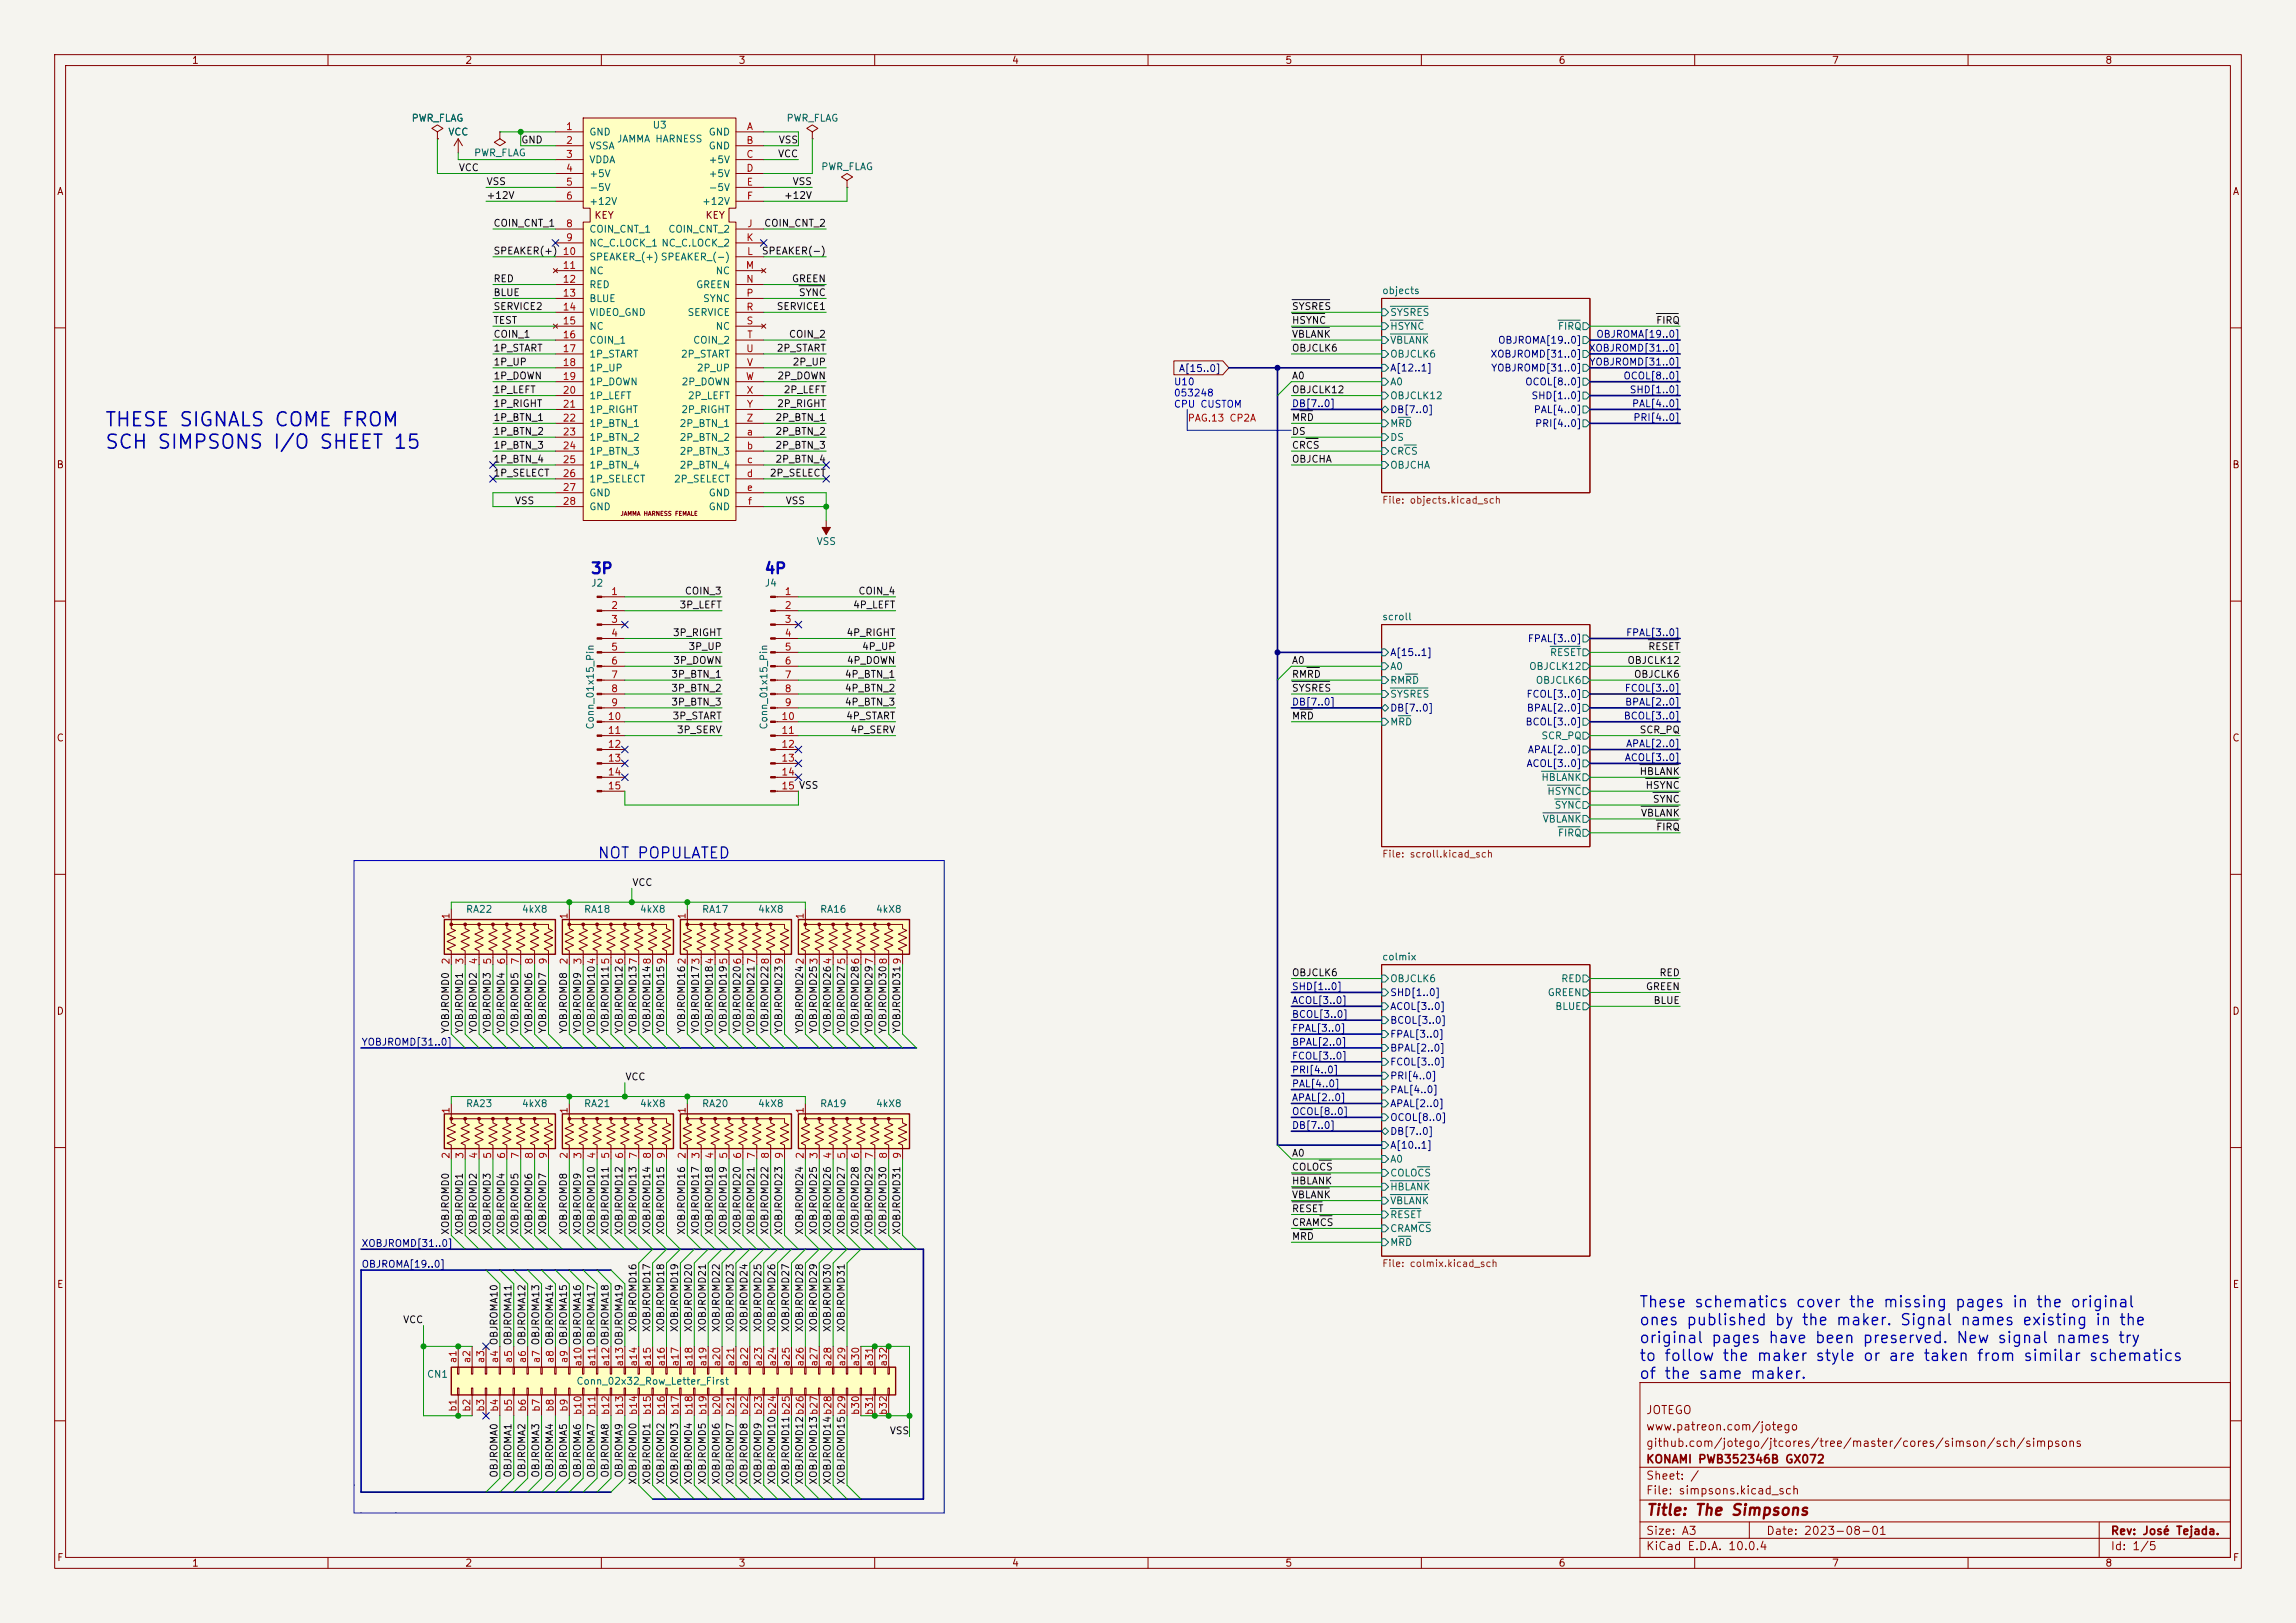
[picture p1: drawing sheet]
<svg xmlns="http://www.w3.org/2000/svg" width="420mm" height="297mm" viewBox="0 0 420 297" stroke-linecap="round" stroke-linejoin="round" font-family="sans-serif">
<defs><g id="words">
<g font-size="2.5" fill="#0000c2">
<text x="19" y="78.7">THESE SIGNALS COME FROM</text>
<text x="19" y="82.8">SCH SIMPSONS I/O SHEET 15</text>
</g>
<g font-size="2" fill="#0000c2">
<text x="107.9" y="105.5">3P</text>
<text x="139.7" y="105.5">4P</text>
<text x="109.2" y="157.6">NOT POPULATED</text>
<text x="299.7" y="239.8">These schematics cover the missing pages in the original</text>
<text x="299.7" y="243">ones published by the maker. Signal names existing in the</text>
<text x="299.7" y="246.3">original pages have been preserved. New signal names try</text>
<text x="299.7" y="249.6">to follow the maker style or are taken from similar schematics</text>
<text x="299.7" y="252.8">of the same maker.</text>
</g>
<text font-size="2" fill="#840000" x="301" y="277.8">Title: The Simpsons</text>
<g font-size="1.5" fill="#840000">
<text x="301" y="262.1">www.patreon.com/jotego</text>
<text x="301" y="259.1">JOTEGO</text>
<text x="301" y="268.1">KONAMI PWB352346B GX072</text>
<text x="301" y="265.1">github.com/jotego/jtcores/tree/master/cores/simson/sch/simpsons</text>
<text x="301" y="273.8">File: simpsons.kicad_sch</text>
<text x="301" y="271.1">Sheet: /</text>
<text x="301" y="281.2">Size: A3</text>
<text x="323" y="281.2">Date: 2023-08-01</text>
<text x="386" y="281.2">Rev: José Tejada.</text>
<text x="301" y="284">KiCad E.D.A. 10.0.4</text>
<text x="386" y="284">Id: 1/5</text>
</g>
<g font-size="1.3" fill="#840000">
<text x="35" y="12">1</text>
<text x="85" y="12">2</text>
<text x="135" y="12">3</text>
<text x="185" y="12">4</text>
<text x="235" y="12">5</text>
<text x="285" y="12">6</text>
<text x="335" y="12">7</text>
<text x="385" y="12">8</text>
<text x="10.3" y="36">A</text>
<text x="408.3" y="36">A</text>
<text x="108.6" y="40.3">KEY</text>
<text x="129" y="40.3">KEY</text>
<text x="10.3" y="86">B</text>
<text x="408.2" y="86">B</text>
<text x="10.3" y="136">C</text>
<text x="408.2" y="136">C</text>
<text x="10.3" y="186">D</text>
<text x="408.2" y="186">D</text>
<text x="10.3" y="236">E</text>
<text x="408.3" y="236">E</text>
<text x="10.3" y="286">F</text>
<text x="35" y="287">1</text>
<text x="85" y="287">2</text>
<text x="135" y="287">3</text>
<text x="185" y="287">4</text>
<text x="235" y="287">5</text>
<text x="285" y="287">6</text>
<text x="335" y="287">7</text>
<text x="385" y="287">8</text>
<text x="408.3" y="286">F</text>
</g>
<g font-size="1.3" fill="#006464">
<text x="75.2" y="22.6">PWR_FLAG</text>
<text x="119.3" y="23.8">U3</text>
<text x="143.8" y="22.6">PWR_FLAG</text>
<text x="81.9" y="25.1">VCC</text>
<text x="86.6" y="28.9">PWR_FLAG</text>
<text x="107.7" y="25.1">GND</text>
<text x="107.7" y="27.6">VSSA</text>
<text x="112.7" y="26.4">JAMMA HARNESS</text>
<text x="129.5" y="25.1">GND</text>
<text x="129.5" y="27.6">GND</text>
<text x="107.7" y="30.2">VDDA</text>
<text x="107.7" y="32.7">+5V</text>
<text x="107.7" y="35.3">-5V</text>
<text x="129.5" y="30.2">+5V</text>
<text x="129.5" y="32.7">+5V</text>
<text x="129.5" y="35.3">-5V</text>
<text x="150.1" y="31.5">PWR_FLAG</text>
<text x="107.7" y="37.8">+12V</text>
<text x="128.3" y="37.8">+12V</text>
<text x="107.7" y="42.9">COIN_CNT_1</text>
<text x="107.7" y="45.4">NC_C.LOCK_1 NC_C.LOCK_2</text>
<text x="107.7" y="48">SPEAKER_(+) SPEAKER_(-)</text>
<text x="122.2" y="42.9">COIN_CNT_2</text>
<text x="107.7" y="50.5">NC</text>
<text x="107.7" y="53">RED</text>
<text x="127.2" y="53">GREEN</text>
<text x="130.8" y="50.5">NC</text>
<text x="107.7" y="55.6">BLUE</text>
<text x="107.7" y="58.1">VIDEO_GND</text>
<text x="125.7" y="58.1">SERVICE</text>
<text x="128.5" y="55.6">SYNC</text>
<text x="252.7" y="54.1">objects</text>
<text x="254.2" y="58.1">SYSRES</text>
<text x="107.7" y="60.7">NC</text>
<text x="107.7" y="63.2">COIN_1</text>
<text x="107.7" y="65.7">1P_START</text>
<text x="124.5" y="65.7">2P_START</text>
<text x="126.7" y="63.2">COIN_2</text>
<text x="130.8" y="60.7">NC</text>
<text x="254.2" y="63.2">VBLANK</text>
<text x="254.2" y="65.7">OBJCLK6</text>
<text x="254.2" y="60.7">HSYNC</text>
<text x="284.9" y="60.7">FIRQ</text>
<text x="107.7" y="68.3">1P_UP</text>
<text x="107.7" y="70.8">1P_DOWN</text>
<text x="124.6" y="70.8">2P_DOWN</text>
<text x="127.4" y="68.3">2P_UP</text>
<text x="254.2" y="70.8">A0</text>
<text x="107.7" y="73.4">1P_LEFT</text>
<text x="107.7" y="75.9">1P_RIGHT</text>
<text x="124.5" y="75.9">2P_RIGHT</text>
<text x="125.7" y="73.4">2P_LEFT</text>
<text x="254.2" y="73.4">OBJCLK12</text>
<text x="107.7" y="78.4">1P_BTN_1</text>
<text x="107.7" y="81">1P_BTN_2</text>
<text x="107.7" y="83.5">1P_BTN_3</text>
<text x="124.2" y="78.4">2P_BTN_1</text>
<text x="124.2" y="81">2P_BTN_2</text>
<text x="124.2" y="83.5">2P_BTN_3</text>
<text x="254.2" y="78.4">MRD</text>
<text x="254.2" y="81">DS</text>
<text x="254.2" y="83.5">CRCS</text>
<text x="107.7" y="86.1">1P_BTN_4</text>
<text x="107.7" y="88.6">1P_SELECT</text>
<text x="123.2" y="88.6">2P_SELECT</text>
<text x="124.2" y="86.1">2P_BTN_4</text>
<text x="254.2" y="86.1">OBJCHA</text>
<text x="107.7" y="91.1">GND</text>
<text x="107.7" y="93.7">GND</text>
<text x="129.5" y="91.1">GND</text>
<text x="129.5" y="93.7">GND</text>
<text x="149.3" y="100">VSS</text>
<text x="108" y="107.7">J2</text>
<text x="139.8" y="107.7">J4</text>
<text x="252.7" y="113.8">scroll</text>
<text x="254.2" y="125.4">RMRD</text>
<text x="254.2" y="122.9">A0</text>
<text x="279.6" y="122.9">OBJCLK12</text>
<text x="280.8" y="125.4">OBJCLK6</text>
<text x="283.4" y="120.4">RESET</text>
<text x="254.2" y="128">SYSRES</text>
<text x="108.9" y="133.6" transform="rotate(-90 108.9 133.6)">Conn_01x15_Pin</text>
<text x="140.7" y="133.6" transform="rotate(-90 140.7 133.6)">Conn_01x15_Pin</text>
<text x="254.2" y="133.1">MRD</text>
<text x="281.8" y="135.6">SCR_PQ</text>
<text x="281.8" y="143.2">HBLANK</text>
<text x="282.9" y="145.8">HSYNC</text>
<text x="284.3" y="148.3">SYNC</text>
<text x="282.1" y="150.8">VBLANK</text>
<text x="284.9" y="153.4">FIRQ</text>
<text x="85.1" y="167.3">RA22</text>
<text x="95.4" y="167.3">4kX8</text>
<text x="106.7" y="167.3">RA18</text>
<text x="117" y="167.3">4kX8</text>
<text x="128.3" y="167.3">RA17</text>
<text x="138.5" y="167.3">4kX8</text>
<text x="149.9" y="167.3">RA16</text>
<text x="160.1" y="167.3">4kX8</text>
<text x="252.7" y="176">colmix</text>
<text x="254.2" y="180">OBJCLK6</text>
<text x="283" y="182.6">GREEN</text>
<text x="284.4" y="185.1">BLUE</text>
<text x="285.5" y="180">RED</text>
<text x="85.1" y="202.9">RA23</text>
<text x="95.4" y="202.9">4kX8</text>
<text x="106.7" y="202.9">RA21</text>
<text x="117" y="202.9">4kX8</text>
<text x="128.3" y="202.9">RA20</text>
<text x="138.5" y="202.9">4kX8</text>
<text x="149.9" y="202.9">RA19</text>
<text x="160.1" y="202.9">4kX8</text>
<text x="254.2" y="215.6">COLOCS</text>
<text x="254.2" y="213.1">A0</text>
<text x="254.2" y="220.7">VBLANK</text>
<text x="254.2" y="218.1">HBLANK</text>
<text x="254.2" y="223.2">RESET</text>
<text x="254.2" y="225.8">CRAMCS</text>
<text x="254.2" y="228.3">MRD</text>
<text x="78" y="252.4">CN1</text>
<text x="105.3" y="253.7">Conn_02x32_Row_Letter_First</text>
</g>
<g font-size="1.3" fill="#0f0f0f">
<text x="95.2" y="26.5">GND</text>
<text x="142.2" y="29.1">VCC</text>
<text x="142.3" y="26.5">VSS</text>
<text x="83.8" y="31.6">VCC</text>
<text x="88.9" y="34.2">VSS</text>
<text x="144.9" y="34.2">VSS</text>
<text x="88.9" y="36.7">+12V</text>
<text x="90.2" y="41.8">COIN_CNT_1</text>
<text x="139.7" y="41.8">COIN_CNT_2</text>
<text x="143.3" y="36.7">+12V</text>
<text x="90.2" y="46.9">SPEAKER(+) 10</text>
<text x="139.3" y="46.9">SPEAKER(-)</text>
<text x="90.2" y="51.9">RED</text>
<text x="144.8" y="51.9">GREEN</text>
<text x="90.2" y="59.6">TEST</text>
<text x="90.2" y="54.5">BLUE</text>
<text x="90.2" y="57">SERVICE2</text>
<text x="142" y="57">SERVICE1</text>
<text x="146" y="54.5">SYNC</text>
<text x="236.2" y="59.6">HSYNC</text>
<text x="236.2" y="57">SYSRES</text>
<text x="302.8" y="59.6">FIRQ</text>
<text x="90.2" y="62.1">COIN_1</text>
<text x="90.2" y="64.6">1P_START</text>
<text x="142" y="64.6">2P_START</text>
<text x="144.2" y="62.1">COIN_2</text>
<text x="236.2" y="64.6">OBJCLK6</text>
<text x="236.2" y="62.1">VBLANK</text>
<text x="90.2" y="69.7">1P_DOWN</text>
<text x="90.2" y="67.2">1P_UP</text>
<text x="142.1" y="69.7">2P_DOWN</text>
<text x="144.9" y="67.2">2P_UP</text>
<text x="236.2" y="69.7">A0</text>
<text x="90.2" y="77.3">1P_BTN_1</text>
<text x="90.2" y="74.8">1P_RIGHT</text>
<text x="90.2" y="72.3">1P_LEFT</text>
<text x="141.7" y="77.3">2P_BTN_1</text>
<text x="142" y="74.8">2P_RIGHT</text>
<text x="143.2" y="72.3">2P_LEFT</text>
<text x="236.2" y="72.3">OBJCLK12</text>
<text x="236.2" y="77.3">MRD</text>
<text x="90.2" y="82.4">1P_BTN_3</text>
<text x="90.2" y="79.9">1P_BTN_2</text>
<text x="141.7" y="79.9">2P_BTN_2</text>
<text x="141.7" y="82.4">2P_BTN_3</text>
<text x="236.2" y="82.4">CRCS</text>
<text x="236.2" y="79.9">DS</text>
<text x="90.2" y="85">1P_BTN_4</text>
<text x="90.2" y="87.5">1P_SELECT</text>
<text x="140.7" y="87.5">2P_SELECT</text>
<text x="141.7" y="85">2P_BTN_4</text>
<text x="236.2" y="85">OBJCHA</text>
<text x="94.1" y="92.6">VSS</text>
<text x="143.6" y="92.6">VSS</text>
<text x="124.2" y="111.6">3P_LEFT</text>
<text x="125.2" y="109.1">COIN_3</text>
<text x="155.9" y="111.6">4P_LEFT</text>
<text x="156.9" y="109.1">COIN_4</text>
<text x="123" y="116.7">3P_RIGHT</text>
<text x="125.8" y="119.3">3P_UP</text>
<text x="154.7" y="116.7">4P_RIGHT</text>
<text x="157.6" y="119.3">4P_UP</text>
<text x="301.4" y="119.3">RESET</text>
<text x="122.7" y="124.3">3P_BTN_1</text>
<text x="123" y="121.8">3P_DOWN</text>
<text x="154.4" y="124.3">4P_BTN_1</text>
<text x="154.8" y="121.8">4P_DOWN</text>
<text x="236.2" y="121.8">A0</text>
<text x="236.2" y="124.3">RMRD</text>
<text x="297.6" y="121.8">OBJCLK12</text>
<text x="298.8" y="124.3">OBJCLK6</text>
<text x="122.7" y="129.4">3P_BTN_3</text>
<text x="122.7" y="126.9">3P_BTN_2</text>
<text x="122.9" y="132">3P_START</text>
<text x="154.4" y="129.4">4P_BTN_3</text>
<text x="154.4" y="126.9">4P_BTN_2</text>
<text x="154.7" y="132">4P_START</text>
<text x="236.2" y="126.9">SYSRES</text>
<text x="236.2" y="132">MRD</text>
<text x="123.7" y="134.5">3P_SERV</text>
<text x="155.5" y="134.5">4P_SERV</text>
<text x="299.8" y="134.5">SCR_PQ</text>
<text x="299.8" y="142.1">HBLANK</text>
<text x="300.1" y="149.7">VBLANK</text>
<text x="300.9" y="144.7">HSYNC</text>
<text x="302.2" y="147.2">SYNC</text>
<text x="302.8" y="152.3">FIRQ</text>
<text x="115.6" y="162.4">VCC</text>
<text x="236.2" y="178.9">OBJCLK6</text>
<text x="303.4" y="178.9">RED</text>
<text x="301" y="181.5">GREEN</text>
<text x="302.4" y="184">BLUE</text>
<text x="82.4" y="189.2" transform="rotate(-90 82.4 189.2)">YOBJROMD0</text>
<text x="85" y="189.2" transform="rotate(-90 85 189.2)">YOBJROMD1</text>
<text x="87.5" y="189.2" transform="rotate(-90 87.5 189.2)">YOBJROMD2</text>
<text x="90" y="189.2" transform="rotate(-90 90 189.2)">YOBJROMD3</text>
<text x="92.6" y="189.2" transform="rotate(-90 92.6 189.2)">YOBJROMD4</text>
<text x="95.1" y="189.2" transform="rotate(-90 95.1 189.2)">YOBJROMD5</text>
<text x="97.7" y="189.2" transform="rotate(-90 97.7 189.2)">YOBJROMD6</text>
<text x="100.2" y="189.2" transform="rotate(-90 100.2 189.2)">YOBJROMD7</text>
<text x="104" y="189.2" transform="rotate(-90 104 189.2)">YOBJROMD8</text>
<text x="106.6" y="189.2" transform="rotate(-90 106.6 189.2)">YOBJROMD9</text>
<text x="109.1" y="189.2" transform="rotate(-90 109.1 189.2)">YOBJROMD104</text>
<text x="111.6" y="189.2" transform="rotate(-90 111.6 189.2)">YOBJROMD115</text>
<text x="114.2" y="189.2" transform="rotate(-90 114.2 189.2)">YOBJROMD126</text>
<text x="116.7" y="189.2" transform="rotate(-90 116.7 189.2)">YOBJROMD137</text>
<text x="119.3" y="189.2" transform="rotate(-90 119.3 189.2)">YOBJROMD148</text>
<text x="121.8" y="189.2" transform="rotate(-90 121.8 189.2)">YOBJROMD159</text>
<text x="125.6" y="189.2" transform="rotate(-90 125.6 189.2)">YOBJROMD162</text>
<text x="128.1" y="189.2" transform="rotate(-90 128.1 189.2)">YOBJROMD173</text>
<text x="130.7" y="189.2" transform="rotate(-90 130.7 189.2)">YOBJROMD184</text>
<text x="133.2" y="189.2" transform="rotate(-90 133.2 189.2)">YOBJROMD195</text>
<text x="135.8" y="189.2" transform="rotate(-90 135.8 189.2)">YOBJROMD206</text>
<text x="138.3" y="189.2" transform="rotate(-90 138.3 189.2)">YOBJROMD217</text>
<text x="140.8" y="189.2" transform="rotate(-90 140.8 189.2)">YOBJROMD228</text>
<text x="143.4" y="189.2" transform="rotate(-90 143.4 189.2)">YOBJROMD239</text>
<text x="147.2" y="189.2" transform="rotate(-90 147.2 189.2)">YOBJROMD242</text>
<text x="149.7" y="189.2" transform="rotate(-90 149.7 189.2)">YOBJROMD253</text>
<text x="152.3" y="189.2" transform="rotate(-90 152.3 189.2)">YOBJROMD264</text>
<text x="154.8" y="189.2" transform="rotate(-90 154.8 189.2)">YOBJROMD275</text>
<text x="157.4" y="189.2" transform="rotate(-90 157.4 189.2)">YOBJROMD286</text>
<text x="159.9" y="189.2" transform="rotate(-90 159.9 189.2)">YOBJROMD297</text>
<text x="162.4" y="189.2" transform="rotate(-90 162.4 189.2)">YOBJROMD308</text>
<text x="165" y="189.2" transform="rotate(-90 165 189.2)">YOBJROMD319</text>
<text x="114.3" y="198">VCC</text>
<text x="236.2" y="214.5">COLOCS</text>
<text x="236.2" y="212">A0</text>
<text x="236.2" y="219.6">VBLANK</text>
<text x="236.2" y="217">HBLANK</text>
<text x="82.4" y="226.1" transform="rotate(-90 82.4 226.1)">XOBJROMD0</text>
<text x="85" y="226.1" transform="rotate(-90 85 226.1)">XOBJROMD1</text>
<text x="87.5" y="226.1" transform="rotate(-90 87.5 226.1)">XOBJROMD2</text>
<text x="90" y="226.1" transform="rotate(-90 90 226.1)">XOBJROMD3</text>
<text x="92.6" y="226.1" transform="rotate(-90 92.6 226.1)">XOBJROMD4</text>
<text x="95.1" y="226.1" transform="rotate(-90 95.1 226.1)">XOBJROMD5</text>
<text x="97.7" y="226.1" transform="rotate(-90 97.7 226.1)">XOBJROMD6</text>
<text x="100.2" y="226.1" transform="rotate(-90 100.2 226.1)">XOBJROMD7</text>
<text x="104" y="226.1" transform="rotate(-90 104 226.1)">XOBJROMD8</text>
<text x="106.6" y="226.1" transform="rotate(-90 106.6 226.1)">XOBJROMD9</text>
<text x="109.1" y="226.1" transform="rotate(-90 109.1 226.1)">XOBJROMD10</text>
<text x="111.6" y="226.1" transform="rotate(-90 111.6 226.1)">XOBJROMD11</text>
<text x="114.2" y="226.1" transform="rotate(-90 114.2 226.1)">XOBJROMD12</text>
<text x="116.7" y="226.1" transform="rotate(-90 116.7 226.1)">XOBJROMD13</text>
<text x="119.3" y="226.1" transform="rotate(-90 119.3 226.1)">XOBJROMD14</text>
<text x="121.8" y="226.1" transform="rotate(-90 121.8 226.1)">XOBJROMD15</text>
<text x="125.6" y="226.1" transform="rotate(-90 125.6 226.1)">XOBJROMD16</text>
<text x="128.1" y="226.1" transform="rotate(-90 128.1 226.1)">XOBJROMD17</text>
<text x="130.7" y="226.1" transform="rotate(-90 130.7 226.1)">XOBJROMD18</text>
<text x="133.2" y="226.1" transform="rotate(-90 133.2 226.1)">XOBJROMD19</text>
<text x="135.8" y="226.1" transform="rotate(-90 135.8 226.1)">XOBJROMD20</text>
<text x="138.3" y="226.1" transform="rotate(-90 138.3 226.1)">XOBJROMD21</text>
<text x="140.8" y="226.1" transform="rotate(-90 140.8 226.1)">XOBJROMD22</text>
<text x="143.4" y="226.1" transform="rotate(-90 143.4 226.1)">XOBJROMD23</text>
<text x="147.2" y="226.1" transform="rotate(-90 147.2 226.1)">XOBJROMD24</text>
<text x="149.7" y="226.1" transform="rotate(-90 149.7 226.1)">XOBJROMD25</text>
<text x="152.3" y="226.1" transform="rotate(-90 152.3 226.1)">XOBJROMD26</text>
<text x="154.8" y="226.1" transform="rotate(-90 154.8 226.1)">XOBJROMD27</text>
<text x="157.4" y="226.1" transform="rotate(-90 157.4 226.1)">XOBJROMD28</text>
<text x="159.9" y="226.1" transform="rotate(-90 159.9 226.1)">XOBJROMD29</text>
<text x="162.4" y="226.1" transform="rotate(-90 162.4 226.1)">XOBJROMD30</text>
<text x="165" y="226.1" transform="rotate(-90 165 226.1)">XOBJROMD31</text>
<text x="236.2" y="227.2">MRD</text>
<text x="236.2" y="224.7">CRAMCS</text>
<text x="236.2" y="222.1">RESET</text>
<text x="73.6" y="242.4">VCC</text>
<text x="116.7" y="243.9" transform="rotate(-90 116.7 243.9)">XOBJROMD16</text>
<text x="119.3" y="243.9" transform="rotate(-90 119.3 243.9)">XOBJROMD17</text>
<text x="121.8" y="243.9" transform="rotate(-90 121.8 243.9)">XOBJROMD18</text>
<text x="124.3" y="243.9" transform="rotate(-90 124.3 243.9)">XOBJROMD19</text>
<text x="126.9" y="243.9" transform="rotate(-90 126.9 243.9)">XOBJROMD20</text>
<text x="129.4" y="243.9" transform="rotate(-90 129.4 243.9)">XOBJROMD21</text>
<text x="132" y="243.9" transform="rotate(-90 132 243.9)">XOBJROMD22</text>
<text x="134.5" y="243.9" transform="rotate(-90 134.5 243.9)">XOBJROMD23</text>
<text x="137" y="243.9" transform="rotate(-90 137 243.9)">XOBJROMD24</text>
<text x="139.6" y="243.9" transform="rotate(-90 139.6 243.9)">XOBJROMD25</text>
<text x="142.1" y="243.9" transform="rotate(-90 142.1 243.9)">XOBJROMD26</text>
<text x="144.7" y="243.9" transform="rotate(-90 144.7 243.9)">XOBJROMD27</text>
<text x="147.2" y="243.9" transform="rotate(-90 147.2 243.9)">XOBJROMD28</text>
<text x="149.7" y="243.9" transform="rotate(-90 149.7 243.9)">XOBJROMD29</text>
<text x="152.3" y="243.9" transform="rotate(-90 152.3 243.9)">XOBJROMD30</text>
<text x="154.8" y="243.9" transform="rotate(-90 154.8 243.9)">XOBJROMD31</text>
<text x="162.7" y="262.8">VSS</text>
<text x="91.3" y="270.5" transform="rotate(-90 91.3 270.5)">OBJROMA0</text>
<text x="93.9" y="270.5" transform="rotate(-90 93.9 270.5)">OBJROMA1</text>
<text x="96.4" y="270.5" transform="rotate(-90 96.4 270.5)">OBJROMA2</text>
<text x="98.9" y="270.5" transform="rotate(-90 98.9 270.5)">OBJROMA3</text>
<text x="101.5" y="270.5" transform="rotate(-90 101.5 270.5)">OBJROMA4</text>
<text x="104" y="270.5" transform="rotate(-90 104 270.5)">OBJROMA5</text>
<text x="106.6" y="270.5" transform="rotate(-90 106.6 270.5)">OBJROMA6</text>
<text x="109.1" y="270.5" transform="rotate(-90 109.1 270.5)">OBJROMA7</text>
<text x="111.6" y="270.5" transform="rotate(-90 111.6 270.5)">OBJROMA8</text>
<text x="114.2" y="270.5" transform="rotate(-90 114.2 270.5)">OBJROMA9</text>
<text x="116.7" y="271.8" transform="rotate(-90 116.7 271.8)">XOBJROMD0</text>
<text x="119.3" y="271.8" transform="rotate(-90 119.3 271.8)">XOBJROMD1</text>
<text x="121.8" y="271.8" transform="rotate(-90 121.8 271.8)">XOBJROMD2</text>
<text x="124.3" y="271.8" transform="rotate(-90 124.3 271.8)">XOBJROMD3</text>
<text x="126.9" y="271.8" transform="rotate(-90 126.9 271.8)">XOBJROMD4</text>
<text x="129.4" y="271.8" transform="rotate(-90 129.4 271.8)">XOBJROMD5</text>
<text x="132" y="271.8" transform="rotate(-90 132 271.8)">XOBJROMD6</text>
<text x="134.5" y="271.8" transform="rotate(-90 134.5 271.8)">XOBJROMD7</text>
<text x="137" y="271.8" transform="rotate(-90 137 271.8)">XOBJROMD8</text>
<text x="139.6" y="271.8" transform="rotate(-90 139.6 271.8)">XOBJROMD9</text>
<text x="142.1" y="271.8" transform="rotate(-90 142.1 271.8)">XOBJROMD10b24</text>
<text x="144.7" y="271.8" transform="rotate(-90 144.7 271.8)">XOBJROMD11b25</text>
<text x="147.2" y="271.8" transform="rotate(-90 147.2 271.8)">XOBJROMD12b26</text>
<text x="149.7" y="271.8" transform="rotate(-90 149.7 271.8)">XOBJROMD13b27</text>
<text x="152.3" y="271.8" transform="rotate(-90 152.3 271.8)">XOBJROMD14b28</text>
<text x="154.8" y="271.8" transform="rotate(-90 154.8 271.8)">XOBJROMD15b29</text>
</g>
<g font-size="1.3" fill="#a90000">
<text x="103.4" y="24.1">1</text>
<text x="103.4" y="26.6">2</text>
<text x="103.4" y="29.2">3</text>
<text x="136.4" y="26.6">B</text>
<text x="136.4" y="29.2">C</text>
<text x="136.5" y="24.1">A</text>
<text x="103.4" y="31.7">4</text>
<text x="103.4" y="34.3">5</text>
<text x="136.4" y="31.7">D</text>
<text x="136.5" y="34.3">E</text>
<text x="103.4" y="36.8">6</text>
<text x="103.4" y="41.9">8</text>
<text x="136.5" y="36.8">F</text>
<text x="136.6" y="41.9">J</text>
<text x="103.4" y="44.4">9</text>
<text x="136.4" y="44.4">K</text>
<text x="136.5" y="47">L</text>
<text x="102.8" y="49.5">11</text>
<text x="102.8" y="52">12</text>
<text x="136.3" y="49.5">M</text>
<text x="136.4" y="52">N</text>
<text x="102.8" y="54.6">13</text>
<text x="102.8" y="57.1">14</text>
<text x="102.8" y="59.7">15</text>
<text x="136.4" y="54.6">P</text>
<text x="136.4" y="57.1">R</text>
<text x="136.5" y="59.7">S</text>
<text x="102.8" y="62.2">16</text>
<text x="102.8" y="64.7">17</text>
<text x="136.4" y="64.7">U</text>
<text x="136.6" y="62.2">T</text>
<text x="102.8" y="67.3">18</text>
<text x="102.8" y="69.8">19</text>
<text x="136.3" y="69.8">W</text>
<text x="136.5" y="67.3">V</text>
<text x="102.8" y="72.4">20</text>
<text x="102.8" y="74.9">21</text>
<text x="102.8" y="77.4">22</text>
<text x="136.5" y="72.4">X</text>
<text x="136.5" y="77.4">Z</text>
<text x="136.5" y="74.9">Y</text>
<text x="102.8" y="80">23</text>
<text x="102.8" y="82.5">24</text>
<text x="136.5" y="80">a</text>
<text x="136.5" y="82.5">b</text>
<text x="102.8" y="85.1">25</text>
<text x="102.8" y="87.6">26</text>
<text x="136.5" y="87.6">d</text>
<text x="136.5" y="85.1">c</text>
<text x="102.8" y="90.1">27</text>
<text x="102.8" y="92.7">28</text>
<text x="136.5" y="90.1">e</text>
<text x="136.7" y="92.7">f</text>
<text x="111.7" y="109.2">1</text>
<text x="111.7" y="111.7">2</text>
<text x="143.4" y="109.2">1</text>
<text x="143.4" y="111.7">2</text>
<text x="111.7" y="114.3">3</text>
<text x="111.7" y="116.8">4</text>
<text x="111.7" y="119.4">5</text>
<text x="143.4" y="114.3">3</text>
<text x="143.4" y="116.8">4</text>
<text x="143.4" y="119.4">5</text>
<text x="111.7" y="121.9">6</text>
<text x="111.7" y="124.4">7</text>
<text x="143.4" y="121.9">6</text>
<text x="143.4" y="124.4">7</text>
<text x="111.7" y="127">8</text>
<text x="111.7" y="129.5">9</text>
<text x="143.4" y="127">8</text>
<text x="143.4" y="129.5">9</text>
<text x="111.1" y="132.1">10</text>
<text x="111.1" y="134.6">11</text>
<text x="111.1" y="137.1">12</text>
<text x="142.8" y="132.1">10</text>
<text x="142.8" y="134.6">11</text>
<text x="142.8" y="137.1">12</text>
<text x="111.1" y="139.7">13</text>
<text x="111.1" y="142.2">14</text>
<text x="142.8" y="139.7">13</text>
<text x="142.8" y="142.2">14</text>
<text x="111.1" y="144.8">15</text>
<text x="142.8" y="144.8">15 VSS</text>
<text x="82.5" y="168.3" transform="rotate(-90 82.5 168.3)">1</text>
<text x="104.1" y="168.3" transform="rotate(-90 104.1 168.3)">1</text>
<text x="125.7" y="168.3" transform="rotate(-90 125.7 168.3)">1</text>
<text x="147.3" y="168.3" transform="rotate(-90 147.3 168.3)">1</text>
<text x="82.5" y="176.6" transform="rotate(-90 82.5 176.6)">2</text>
<text x="85.1" y="176.6" transform="rotate(-90 85.1 176.6)">3</text>
<text x="87.6" y="176.6" transform="rotate(-90 87.6 176.6)">4</text>
<text x="90.1" y="176.6" transform="rotate(-90 90.1 176.6)">5</text>
<text x="92.7" y="176.6" transform="rotate(-90 92.7 176.6)">6</text>
<text x="95.2" y="176.6" transform="rotate(-90 95.2 176.6)">7</text>
<text x="97.8" y="176.6" transform="rotate(-90 97.8 176.6)">8</text>
<text x="100.3" y="176.6" transform="rotate(-90 100.3 176.6)">9</text>
<text x="104.1" y="176.6" transform="rotate(-90 104.1 176.6)">2</text>
<text x="106.7" y="176.6" transform="rotate(-90 106.7 176.6)">3</text>
<text x="82.5" y="203.9" transform="rotate(-90 82.5 203.9)">1</text>
<text x="104.1" y="203.9" transform="rotate(-90 104.1 203.9)">1</text>
<text x="125.7" y="203.9" transform="rotate(-90 125.7 203.9)">1</text>
<text x="147.3" y="203.9" transform="rotate(-90 147.3 203.9)">1</text>
<text x="82.5" y="212.2" transform="rotate(-90 82.5 212.2)">2</text>
<text x="85.1" y="212.2" transform="rotate(-90 85.1 212.2)">3</text>
<text x="87.6" y="212.2" transform="rotate(-90 87.6 212.2)">4</text>
<text x="90.1" y="212.2" transform="rotate(-90 90.1 212.2)">5</text>
<text x="92.7" y="212.2" transform="rotate(-90 92.7 212.2)">6</text>
<text x="95.2" y="212.2" transform="rotate(-90 95.2 212.2)">7</text>
<text x="97.8" y="212.2" transform="rotate(-90 97.8 212.2)">8</text>
<text x="100.3" y="212.2" transform="rotate(-90 100.3 212.2)">9</text>
<text x="104.1" y="212.2" transform="rotate(-90 104.1 212.2)">2</text>
<text x="106.7" y="212.2" transform="rotate(-90 106.7 212.2)">3</text>
<text x="109.2" y="212.2" transform="rotate(-90 109.2 212.2)">4</text>
<text x="111.7" y="212.2" transform="rotate(-90 111.7 212.2)">5</text>
<text x="114.3" y="212.2" transform="rotate(-90 114.3 212.2)">6</text>
<text x="116.8" y="212.2" transform="rotate(-90 116.8 212.2)">7</text>
<text x="119.4" y="212.2" transform="rotate(-90 119.4 212.2)">8</text>
<text x="121.9" y="212.2" transform="rotate(-90 121.9 212.2)">9</text>
<text x="125.7" y="212.2" transform="rotate(-90 125.7 212.2)">2</text>
<text x="128.2" y="212.2" transform="rotate(-90 128.2 212.2)">3</text>
<text x="130.8" y="212.2" transform="rotate(-90 130.8 212.2)">4</text>
<text x="133.3" y="212.2" transform="rotate(-90 133.3 212.2)">5</text>
<text x="135.9" y="212.2" transform="rotate(-90 135.9 212.2)">6</text>
<text x="138.4" y="212.2" transform="rotate(-90 138.4 212.2)">7</text>
<text x="140.9" y="212.2" transform="rotate(-90 140.9 212.2)">8</text>
<text x="143.5" y="212.2" transform="rotate(-90 143.5 212.2)">9</text>
<text x="147.3" y="212.2" transform="rotate(-90 147.3 212.2)">2</text>
<text x="149.8" y="212.2" transform="rotate(-90 149.8 212.2)">3</text>
<text x="152.4" y="212.2" transform="rotate(-90 152.4 212.2)">4</text>
<text x="154.9" y="212.2" transform="rotate(-90 154.9 212.2)">5</text>
<text x="157.5" y="212.2" transform="rotate(-90 157.5 212.2)">6</text>
<text x="160" y="212.2" transform="rotate(-90 160 212.2)">7</text>
<text x="162.5" y="212.2" transform="rotate(-90 162.5 212.2)">8</text>
<text x="165.1" y="212.2" transform="rotate(-90 165.1 212.2)">9</text>
<text x="83.8" y="249.6" transform="rotate(-90 83.8 249.6)">a1</text>
<text x="86.3" y="249.6" transform="rotate(-90 86.3 249.6)">a2</text>
<text x="88.9" y="249.6" transform="rotate(-90 88.9 249.6)">a3</text>
<text x="91.4" y="249.6" transform="rotate(-90 91.4 249.6)">a4 OBJROMA10</text>
<text x="94" y="249.6" transform="rotate(-90 94 249.6)">a5 OBJROMA11</text>
<text x="96.5" y="249.6" transform="rotate(-90 96.5 249.6)">a6 OBJROMA12</text>
<text x="99" y="249.6" transform="rotate(-90 99 249.6)">a7 OBJROMA13</text>
<text x="101.6" y="249.6" transform="rotate(-90 101.6 249.6)">a8 OBJROMA14</text>
<text x="104.1" y="249.6" transform="rotate(-90 104.1 249.6)">a9 OBJROMA15</text>
<text x="106.7" y="250.2" transform="rotate(-90 106.7 250.2)">a10OBJROMA16</text>
<text x="109.2" y="250.2" transform="rotate(-90 109.2 250.2)">a11OBJROMA17</text>
<text x="111.7" y="250.2" transform="rotate(-90 111.7 250.2)">a12OBJROMA18</text>
<text x="114.3" y="250.2" transform="rotate(-90 114.3 250.2)">a13OBJROMA19</text>
<text x="116.8" y="250.2" transform="rotate(-90 116.8 250.2)">a14</text>
<text x="119.4" y="250.2" transform="rotate(-90 119.4 250.2)">a15</text>
<text x="121.9" y="250.2" transform="rotate(-90 121.9 250.2)">a16</text>
<text x="124.4" y="250.2" transform="rotate(-90 124.4 250.2)">a17</text>
<text x="127" y="250.2" transform="rotate(-90 127 250.2)">a18</text>
<text x="129.5" y="250.2" transform="rotate(-90 129.5 250.2)">a19</text>
<text x="132.1" y="250.2" transform="rotate(-90 132.1 250.2)">a20</text>
<text x="134.6" y="250.2" transform="rotate(-90 134.6 250.2)">a21</text>
<text x="137.1" y="250.2" transform="rotate(-90 137.1 250.2)">a22</text>
<text x="139.7" y="250.2" transform="rotate(-90 139.7 250.2)">a23</text>
<text x="142.2" y="250.2" transform="rotate(-90 142.2 250.2)">a24</text>
<text x="144.8" y="250.2" transform="rotate(-90 144.8 250.2)">a25</text>
<text x="147.3" y="250.2" transform="rotate(-90 147.3 250.2)">a26</text>
<text x="149.8" y="250.2" transform="rotate(-90 149.8 250.2)">a27</text>
<text x="152.4" y="250.2" transform="rotate(-90 152.4 250.2)">a28</text>
<text x="154.9" y="250.2" transform="rotate(-90 154.9 250.2)">a29</text>
<text x="157.5" y="250.2" transform="rotate(-90 157.5 250.2)">a30</text>
<text x="160" y="250.2" transform="rotate(-90 160 250.2)">a31</text>
<text x="162.5" y="250.2" transform="rotate(-90 162.5 250.2)">a32</text>
<text x="83.8" y="258.5" transform="rotate(-90 83.8 258.5)">b1</text>
<text x="86.3" y="258.5" transform="rotate(-90 86.3 258.5)">b2</text>
<text x="88.9" y="258.5" transform="rotate(-90 88.9 258.5)">b3</text>
<text x="91.4" y="258.5" transform="rotate(-90 91.4 258.5)">b4</text>
<text x="94" y="258.5" transform="rotate(-90 94 258.5)">b5</text>
<text x="96.5" y="258.5" transform="rotate(-90 96.5 258.5)">b6</text>
<text x="99" y="258.5" transform="rotate(-90 99 258.5)">b7</text>
<text x="101.6" y="258.5" transform="rotate(-90 101.6 258.5)">b8</text>
<text x="104.1" y="258.5" transform="rotate(-90 104.1 258.5)">b9</text>
<text x="106.7" y="259.1" transform="rotate(-90 106.7 259.1)">b10</text>
<text x="109.2" y="259.1" transform="rotate(-90 109.2 259.1)">b11</text>
<text x="111.7" y="259.1" transform="rotate(-90 111.7 259.1)">b12</text>
<text x="114.3" y="259.1" transform="rotate(-90 114.3 259.1)">b13</text>
<text x="116.8" y="259.1" transform="rotate(-90 116.8 259.1)">b14</text>
<text x="119.4" y="259.1" transform="rotate(-90 119.4 259.1)">b15</text>
<text x="121.9" y="259.1" transform="rotate(-90 121.9 259.1)">b16</text>
<text x="124.4" y="259.1" transform="rotate(-90 124.4 259.1)">b17</text>
<text x="127" y="259.1" transform="rotate(-90 127 259.1)">b18</text>
<text x="129.5" y="259.1" transform="rotate(-90 129.5 259.1)">b19</text>
<text x="132.1" y="259.1" transform="rotate(-90 132.1 259.1)">b20</text>
<text x="134.6" y="259.1" transform="rotate(-90 134.6 259.1)">b21</text>
<text x="137.1" y="259.1" transform="rotate(-90 137.1 259.1)">b22</text>
<text x="139.7" y="259.1" transform="rotate(-90 139.7 259.1)">b23</text>
<text x="157.5" y="259.1" transform="rotate(-90 157.5 259.1)">b30</text>
<text x="160" y="259.1" transform="rotate(-90 160 259.1)">b31</text>
<text x="162.5" y="259.1" transform="rotate(-90 162.5 259.1)">b32</text>
</g>
<g font-size="1.3" fill="#000084">
<text x="272.5" y="65.7">XOBJROMD[31..0]</text>
<text x="273.9" y="63.2">OBJROMA[19..0]</text>
<text x="290.5" y="64.6">XOBJROMD[31..0]</text>
<text x="291.9" y="62.1">OBJROMA[19..0]</text>
<text x="215.5" y="68.4">A[15..0]</text>
<text x="254.2" y="68.3">A[12..1]</text>
<text x="272.7" y="68.3">YOBJROMD[31..0]</text>
<text x="278.9" y="70.8">OCOL[8..0]</text>
<text x="290.6" y="67.2">YOBJROMD[31..0]</text>
<text x="296.9" y="69.7">OCOL[8..0]</text>
<text x="236.2" y="74.8">DB[7..0]</text>
<text x="254.2" y="75.9">DB[7..0]</text>
<text x="280" y="73.4">SHD[1..0]</text>
<text x="280.5" y="75.9">PAL[4..0]</text>
<text x="298" y="72.3">SHD[1..0]</text>
<text x="298.4" y="74.8">PAL[4..0]</text>
<text x="298.7" y="77.3">PRI[4..0]</text>
<text x="280.7" y="78.4">PRI[4..0]</text>
<text x="279.4" y="117.8">FPAL[3..0]</text>
<text x="297.3" y="116.7">FPAL[3..0]</text>
<text x="254.2" y="120.4">A[15..1]</text>
<text x="236.2" y="129.4">DB[7..0]</text>
<text x="254.2" y="130.5">DB[7..0]</text>
<text x="279.1" y="128">FCOL[3..0]</text>
<text x="279.2" y="130.5">BPAL[2..0]</text>
<text x="296.9" y="132">BCOL[3..0]</text>
<text x="297.1" y="126.9">FCOL[3..0]</text>
<text x="297.2" y="129.4">BPAL[2..0]</text>
<text x="278.9" y="133.1">BCOL[3..0]</text>
<text x="297.3" y="137">APAL[2..0]</text>
<text x="279.1" y="140.7">ACOL[3..0]</text>
<text x="279.4" y="138.1">APAL[2..0]</text>
<text x="297.1" y="139.6">ACOL[3..0]</text>
<text x="236.2" y="184">ACOL[3..0]</text>
<text x="236.2" y="181.5">SHD[1..0]</text>
<text x="254.2" y="182.6">SHD[1..0]</text>
<text x="254.2" y="185.1">ACOL[3..0]</text>
<text x="66" y="191.6">YOBJROMD[31..0]</text>
<text x="236.2" y="191.6">BPAL[2..0]</text>
<text x="236.2" y="189.1">FPAL[3..0]</text>
<text x="236.2" y="186.6">BCOL[3..0]</text>
<text x="254.2" y="187.7">BCOL[3..0]</text>
<text x="254.2" y="190.2">FPAL[3..0]</text>
<text x="236.2" y="196.7">PRI[4..0]</text>
<text x="236.2" y="194.2">FCOL[3..0]</text>
<text x="254.2" y="197.8">PRI[4..0]</text>
<text x="254.2" y="195.3">FCOL[3..0]</text>
<text x="254.2" y="192.7">BPAL[2..0]</text>
<text x="236.2" y="199.3">PAL[4..0]</text>
<text x="236.2" y="201.8">APAL[2..0]</text>
<text x="254.2" y="200.4">PAL[4..0]</text>
<text x="254.2" y="202.9">APAL[2..0]</text>
<text x="236.2" y="206.9">DB[7..0]</text>
<text x="236.2" y="204.3">OCOL[8..0]</text>
<text x="254.2" y="208">DB[7..0]</text>
<text x="254.2" y="205.4">OCOL[8..0]</text>
<text x="254.2" y="210.5">A[10..1]</text>
<text x="66" y="232.3">OBJROMA[19..0]</text>
<text x="66" y="228.5">XOBJROMD[31..0]</text>
</g>
<g font-size="1.3" fill="#0000c2">
<text x="214.6" y="70.8">U10</text>
<text x="214.6" y="72.9">053248</text>
<text x="214.6" y="74.9">CPU CUSTOM</text>
</g>
<text font-size="1.3" fill="#f00" x="217.2" y="77.4">PAG.13 CP2A</text>
<g font-size="1.3" fill="#725600">
<text x="252.7" y="92.5">File: objects.kicad_sch</text>
<text x="252.7" y="157.2">File: scroll.kicad_sch</text>
<text x="252.7" y="232.2">File: colmix.kicad_sch</text>
</g>
<text font-size=".8" fill="#840000" x="113.4" y="94.6">JAMMA HARNESS FEMALE</text>
</g></defs>
<path d="M0 0h420v297h-420z" fill="#f5f4ef" stroke="#f5f4ef" stroke-width=".18"/>
<g fill="none" stroke="#840000" stroke-width=".18">
<path d="M10 10h400v277h-400zM12 12h396v273h-396zM60 10v2M110 10v2M160 10v2M210 10v2M260 10v2M310 10v2M360 10v2M83.8 25.4l-.7 1.3M83.8 25.4l.8 1.3M83.8 25.4v2.5"/>
<path d="M252.7 54.6h38.1v35.6h-38.1zM10 60h2M408 60h2M10 110h2M252.7 114.3h38.1v40.6h-38.1zM408 110h2M10 160h2M408 160h2M252.7 176.5h38.1v53.4h-38.1zM10 210h2M408 210h2M300 253h108v32h-108z"/>
<path d="M10 260h2M300 278.5h108M300 274.5h108M300 268.5h108M320 278.5v3M384 278.5v6.5M408 260h2M60 285v2M110 285v2M160 285v2M210 285v2M260 285v2"/>
<path d="M300 281.5h108M310 285v2M360 285v2"/>
</g>
<g fill="none" stroke="#006464" stroke-width=".18">
<path d="M252.7 56.5h.7l.6 .7-.6 .6h-.7zM252.7 59.1h.7l.6 .6-.6 .6h-.7zM254.3 58.6h6M254.3 56h6.9M285 58.6h4M289.6 59.1h.6l.6 .6-.6 .6h-.6zM252.7 61.6h.7l.6 .6-.6 .7h-.7zM252.7 64.1h.7l.6 .7-.6 .6h-.7zM252.7 76.8h.7l.6 .7-.6 .6h-.7zM252.7 66.7h.7l.6 .6-.6 .6h-.7zM252.7 71.8h.7l.6 .6-.6 .6h-.7zM252.7 69.2h.7l.6 .7-.6 .6h-.7z"/>
<path d="M252.7 79.4h.7l.6 .6-.6 .6h-.7zM253.4 74.3l.6 .6-.6 .7-.7-.7zM254.3 61.1h6.8M255.8 76.4h2.3M289.6 74.3h.6l.6 .6-.6 .7h-.6zM289.6 61.6h.6l.6 .6-.6 .7h-.6zM289.6 76.8h.6l.6 .7-.6 .6h-.6zM289.6 71.8h.6l.6 .6-.6 .6h-.6zM289.6 64.1h.6l.6 .7-.6 .6h-.6zM289.6 66.7h.6l.6 .6-.6 .6h-.6zM289.6 69.2h.6l.6 .7-.6 .6h-.6zM252.7 81.9h.7l.6 .7-.6 .6h-.7z"/>
<path d="M252.7 84.5h.7l.6 .6-.6 .6h-.7zM256.9 81.4h2.2M252.7 118.7h.7l.6 .7-.6 .6h-.7zM283.5 118.3h5.5M289.6 118.7h.6l.6 .7-.6 .6h-.6zM289.6 116.2h.6l.6 .6-.6 .7h-.6zM252.7 129.5l.7-.6 .6 .6-.6 .7zM252.7 123.8h.7l.6 .7-.6 .6h-.7zM252.7 126.4h.7l.6 .6-.6 .6h-.7zM252.7 131.4h.7l.6 .7-.6 .6h-.7zM252.7 121.3h.7l.6 .6-.6 .7h-.7zM254.3 125.9h6.9"/>
<path d="M255.8 131h2.3M257 123.4h2.3M289.6 131.4h.6l.6 .7-.6 .6h-.6zM289.6 128.9h.6l.6 .6-.6 .7h-.6zM289.6 139.1h.6l.6 .6-.6 .6h-.6zM289.6 126.4h.6l.6 .6-.6 .6h-.6zM289.6 121.3h.6l.6 .6-.6 .7h-.6zM289.6 123.8h.6l.6 .7-.6 .6h-.6zM289.6 136.5h.6l.6 .7-.6 .6h-.6zM289.6 134h.6l.6 .6-.6 .7h-.6zM282 141.1h7M282.2 148.8h6.8"/>
<path d="M283.1 143.7h5.9M284.4 146.2h4.6M285 151.3h4M289.6 144.1h.6l.6 .7-.6 .6h-.6zM289.6 149.2h.6l.6 .7-.6 .6h-.6zM289.6 141.6h.6l.6 .6-.6 .7h-.6zM289.6 146.7h.6l.6 .6-.6 .7h-.6zM289.6 151.8h.6l.6 .6-.6 .6h-.6zM252.7 178.4h.7l.6 .7-.6 .6h-.7zM289.6 178.4h.6l.6 .7-.6 .6h-.6zM252.7 181h.7l.6 .6-.6 .6h-.7zM252.7 196.2h.7l.6 .7-.6 .6h-.7z"/>
<path d="M252.7 198.8h.7l.6 .6-.6 .6h-.7zM252.7 186.1h.7l.6 .6-.6 .6h-.7zM252.7 193.7h.7l.6 .6-.6 .6h-.7zM252.7 191.1h.7l.6 .7-.6 .6h-.7zM252.7 183.5h.7l.6 .7-.6 .6h-.7zM252.7 188.6h.7l.6 .6-.6 .7h-.7zM289.6 183.5h.6l.6 .7-.6 .6h-.6zM289.6 181h.6l.6 .6-.6 .6h-.6zM252.7 214h.7l.6 .6-.6 .7h-.7zM252.7 208.9h.7l.6 .7-.6 .6h-.7zM252.7 207l.7-.6 .6 .6-.6 .6zM252.7 203.8h.7l.6 .7-.6 .6h-.7z"/>
<path d="M252.7 201.3h.7l.6 .6-.6 .7h-.7zM252.7 219.1h.7l.6 .6-.6 .6h-.7zM252.7 216.5h.7l.6 .7-.6 .6h-.7zM252.7 211.5h.7l.6 .6-.6 .6h-.7zM254.3 218.6h6.8M254.3 216.1h7.1M259.3 213.5h2.2M252.7 226.7h.7l.6 .6-.6 .7h-.7zM252.7 221.6h.7l.6 .6-.6 .7h-.7zM252.7 224.2h.7l.6 .6-.6 .6h-.7zM254.3 221.1h5.5M255.8 226.2h2.3"/>
<path d="M259.4 223.7h2.2"/>
</g>
<path d="M146 203.8h20.4v6.4h-20.4z" fill="#ffffc2"/>
<path d="M146 203.8h20.4v6.4h-20.4z" fill="none" stroke="#840000" stroke-width=".25"/>
<g fill="#840000" stroke="#840000" stroke-width=".18">
<circle cx="147.3" cy="204.7" r=".25"/>
<circle cx="149.9" cy="204.7" r=".25"/>
<circle cx="152.4" cy="204.7" r=".25"/>
<circle cx="154.9" cy="204.7" r=".25"/>
<circle cx="157.5" cy="204.7" r=".25"/>
<circle cx="160" cy="204.7" r=".25"/>
<circle cx="162.6" cy="204.7" r=".25"/>
</g>
<path d="M147.3 212.1v-2.5l-.7-.4 1.5-.7-1.5-.7 1.5-.6-1.5-.7 1.5-.7-.8-.3v-.8h17.8v.8l.8 .3-1.6 .7 1.6 .7-1.6 .6 1.6 .7-1.6 .7 .8 .4v2.5M147.3 201.9v2.6M149.9 204.7v.8l.7 .3-1.5 .7 1.5 .7-1.5 .6 1.5 .7-1.5 .7 .8 .4v2.5M152.4 204.7v.8l.8 .3-1.6 .7 1.6 .7-1.6 .6 1.6 .7-1.6 .7 .8 .4v2.5M154.9 204.7v.8l.8 .3-1.5 .7 1.5 .7-1.5 .6 1.5 .7-1.5 .7 .7 .4v2.5M157.5 204.7v.8l.7 .3-1.5 .7 1.5 .7-1.5 .6 1.5 .7-1.5 .7 .8 .4v2.5M160 204.7v.8l.8 .3-1.5 .7 1.5 .7-1.5 .6 1.5 .7-1.5 .7 .7 .4v2.5M162.6 204.7v.8l.7 .3-1.5 .7 1.5 .7-1.5 .6 1.5 .7-1.5 .7 .8 .4v2.5" fill="none" stroke="#840000" stroke-width=".18"/>
<path d="M146 168.3h20.4v6.3h-20.4z" fill="#ffffc2"/>
<path d="M146 168.3h20.4v6.3h-20.4z" fill="none" stroke="#840000" stroke-width=".25"/>
<g fill="#840000" stroke="#840000" stroke-width=".18">
<circle cx="147.3" cy="169.2" r=".25"/>
<circle cx="149.9" cy="169.2" r=".25"/>
<circle cx="152.4" cy="169.2" r=".25"/>
<circle cx="154.9" cy="169.2" r=".25"/>
<circle cx="157.5" cy="169.2" r=".25"/>
<circle cx="160" cy="169.2" r=".25"/>
<circle cx="162.6" cy="169.2" r=".25"/>
</g>
<path d="M147.3 176.5v-2.5l-.7-.4 1.5-.6-1.5-.7 1.5-.7-1.5-.7 1.5-.6-.8-.4v-.7h17.8v.7l.8 .4-1.6 .6 1.6 .7-1.6 .7 1.6 .7-1.6 .6 .8 .4v2.5M147.3 166.4v2.5M149.9 169.2v.7l.7 .4-1.5 .6 1.5 .7-1.5 .7 1.5 .7-1.5 .6 .8 .4v2.5M152.4 169.2v.7l.8 .4-1.6 .6 1.6 .7-1.6 .7 1.6 .7-1.6 .6 .8 .4v2.5M154.9 169.2v.7l.8 .4-1.5 .6 1.5 .7-1.5 .7 1.5 .7-1.5 .6 .7 .4v2.5M157.5 169.2v.7l.7 .4-1.5 .6 1.5 .7-1.5 .7 1.5 .7-1.5 .6 .8 .4v2.5M160 169.2v.7l.8 .4-1.5 .6 1.5 .7-1.5 .7 1.5 .7-1.5 .6 .7 .4v2.5M162.6 169.2v.7l.7 .4-1.5 .6 1.5 .7-1.5 .7 1.5 .7-1.5 .6 .8 .4v2.5" fill="none" stroke="#840000" stroke-width=".18"/>
<path d="M82.5 250.2h81.3v5.1h-81.3z" fill="#ffffc2"/>
<path d="M82.5 250.2h81.3v5.1h-81.3z" fill="none" stroke="#840000" stroke-width=".25"/>
<g fill="none" stroke="#840000" stroke-width=".18">
<path d="M80 24.1l1-.6-1-.6-1 .6 1 .6v1.3M80 25.4h.1M91.4 24.1v1.3l1.1 .6-1.1 .7-1-.7 1-.6M91.4 24.1h.1M151.1 95.3v2.5M83.7 250.2h.2v1.3h-.2zM83.7 254h.2v1.3h-.2zM83.8 246.4v3.8M83.8 255.3v3.8M86.2 250.2h.3v1.3h-.3zM86.2 254h.3v1.3h-.3zM86.4 246.4v3.8"/>
<path d="M86.4 255.3v3.8M88.8 250.2h.2v1.3h-.2zM88.8 254h.2v1.3h-.2zM88.9 246.4v3.8M88.9 255.3v3.8M91.3 250.2h.3v1.3h-.3zM91.3 254h.3v1.3h-.3zM91.4 246.4v3.8M91.4 255.3v3.8M93.9 250.2h.2v1.3h-.2zM93.9 254h.2v1.3h-.2zM94 246.4v3.8"/>
<path d="M94 255.3v3.8M96.4 250.2h.2v1.3h-.2zM96.4 254h.2v1.3h-.2zM96.5 246.4v3.8M96.5 255.3v3.8M98.9 250.2h.3v1.3h-.3zM98.9 254h.3v1.3h-.3zM99.1 246.4v3.8M99.1 255.3v3.8M101.5 250.2h.2v1.3h-.2zM101.5 254h.2v1.3h-.2zM101.6 246.4v3.8"/>
<path d="M101.6 255.3v3.8M104 250.2h.3v1.3h-.3zM104 254h.3v1.3h-.3zM104.1 246.4v3.8M104.1 255.3v3.8M106.6 250.2h.2v1.3h-.2zM106.6 254h.2v1.3h-.2zM106.7 246.4v3.8M106.7 255.3v3.8M109.1 250.2h.2v1.3h-.2zM109.1 254h.2v1.3h-.2zM109.2 246.4v3.8"/>
<path d="M109.2 255.3v3.8M111.6 250.2h.3v1.3h-.3zM111.6 254h.3v1.3h-.3zM111.8 246.4v3.8M111.8 255.3v3.8M114.2 250.2h.2v1.3h-.2zM114.2 254h.2v1.3h-.2zM114.3 246.4v3.8M114.3 255.3v3.8M116.7 250.2h.3v1.3h-.3zM116.7 254h.3v1.3h-.3zM116.8 246.4v3.8"/>
<path d="M116.8 255.3v3.8M119.3 250.2h.2v1.3h-.2zM119.3 254h.2v1.3h-.2zM119.4 246.4v3.8M119.4 255.3v3.8M121.8 250.2h.2v1.3h-.2zM121.8 254h.2v1.3h-.2zM121.9 246.4v3.8M121.9 255.3v3.8M124.3 250.2h.3v1.3h-.3zM124.3 254h.3v1.3h-.3zM124.5 246.4v3.8"/>
<path d="M124.5 255.3v3.8M126.9 250.2h.2v1.3h-.2zM126.9 254h.2v1.3h-.2zM127 246.4v3.8M127 255.3v3.8M129.4 250.2h.3v1.3h-.3zM129.4 254h.3v1.3h-.3zM129.5 246.4v3.8M129.5 255.3v3.8M132 250.2h.2v1.3h-.2zM132 254h.2v1.3h-.2zM132.1 246.4v3.8"/>
<path d="M132.1 255.3v3.8M134.5 250.2h.2v1.3h-.2zM134.5 254h.2v1.3h-.2zM134.6 246.4v3.8M134.6 255.3v3.8M137 250.2h.3v1.3h-.3zM137 254h.3v1.3h-.3zM137.2 246.4v3.8M137.2 255.3v3.8M139.6 250.2h.2v1.3h-.2zM139.6 254h.2v1.3h-.2zM139.7 246.4v3.8"/>
<path d="M139.7 255.3v3.8M142.1 250.2h.3v1.3h-.3zM142.1 254h.3v1.3h-.3zM142.2 246.4v3.8M142.2 255.3v3.8M144.7 250.2h.2v1.3h-.2zM144.7 254h.2v1.3h-.2zM144.8 246.4v3.8M144.8 255.3v3.8M147.2 250.2h.2v1.3h-.2zM147.2 254h.2v1.3h-.2zM147.3 246.4v3.8"/>
<path d="M147.3 255.3v3.8M149.7 250.2h.3v1.3h-.3zM149.7 254h.3v1.3h-.3zM149.9 246.4v3.8M149.9 255.3v3.8M152.3 250.2h.2v1.3h-.2zM152.3 254h.2v1.3h-.2zM152.4 246.4v3.8M152.4 255.3v3.8M154.8 250.2h.3v1.3h-.3zM154.8 254h.3v1.3h-.3zM154.9 246.4v3.8"/>
<path d="M154.9 255.3v3.8M157.4 250.2h.2v1.3h-.2zM157.4 254h.2v1.3h-.2zM157.5 246.4v3.8M157.5 255.3v3.8M159.9 250.2h.2v1.3h-.2zM159.9 254h.2v1.3h-.2zM160 246.4v3.8M160 255.3v3.8M162.4 250.2h.3v1.3h-.3zM162.4 254h.3v1.3h-.3zM162.6 246.4v3.8"/>
<path d="M162.6 255.3v3.8"/>
</g>
<path d="M150.4 96.5h1.5l-.8 1.3z" fill="#840000" stroke="#840000" stroke-width=".18"/>
<path d="M106.7 21.6h27.9v16.5h-1.3v2.5h1.3v54.7h-27.9v-54.7h1.2v-2.5h-1.2z" fill="#ffffc2"/>
<g fill="none" stroke="#840000" stroke-width=".18">
<path d="M101.6 24.1h5.1M101.6 26.7h5.1M101.6 29.2h5.1M101.6 31.8h5.1M101.6 34.3h5.1M101.6 36.8h5.1M106.7 21.6h27.9v16.5h-1.3v2.5h1.3v54.7h-27.9v-54.7h1.2v-2.5h-1.2zM134.6 24.1h5.1M134.6 26.7h5.1M134.6 29.2h5.1M134.6 31.8h5.1M134.6 34.3h5.1"/>
<path d="M134.6 36.8h5.1M101.2 49.1l.8 .8M101.2 59.3l.8 .8M101.6 41.9h5.1M101.6 44.5h5.1M101.6 47h5.1M101.6 49.5h5.1M101.6 52.1h5.1M101.6 54.6h5.1M101.6 57.2h5.1M101.6 59.7h5.1M102 49.1l-.8 .8"/>
<path d="M102 59.3l-.8 .8M134.6 41.9h5.1M134.6 44.5h5.1M134.6 47h5.1M134.6 49.5h5.1M134.6 52.1h5.1M134.6 54.6h5.1M134.6 57.2h5.1M134.6 59.7h5.1M139.3 49.1l.8 .8M139.3 59.3l.8 .8M140.1 49.1l-.8 .8"/>
<path d="M140.1 59.3l-.8 .8M101.6 62.2h5.1M101.6 64.8h5.1M101.6 67.3h5.1M101.6 69.9h5.1M101.6 72.4h5.1M101.6 74.9h5.1M101.6 77.5h5.1M134.6 62.2h5.1M134.6 64.8h5.1M134.6 67.3h5.1M134.6 69.9h5.1"/>
<path d="M134.6 72.4h5.1M134.6 74.9h5.1M134.6 77.5h5.1M101.6 80h5.1M101.6 82.6h5.1M101.6 85.1h5.1M101.6 87.6h5.1M101.6 90.2h5.1M101.6 92.7h5.1M134.6 80h5.1M134.6 82.6h5.1M134.6 85.1h5.1"/>
<path d="M134.6 87.6h5.1M134.6 90.2h5.1M134.6 92.7h5.1"/>
</g>
<path d="M124.5 203.8h20.3v6.4h-20.3z" fill="#ffffc2"/>
<path d="M124.5 203.8h20.3v6.4h-20.3z" fill="none" stroke="#840000" stroke-width=".25"/>
<g fill="#840000" stroke="#840000" stroke-width=".18">
<circle cx="125.7" cy="204.7" r=".25"/>
<circle cx="128.3" cy="204.7" r=".25"/>
<circle cx="130.8" cy="204.7" r=".25"/>
<circle cx="133.3" cy="204.7" r=".25"/>
<circle cx="135.9" cy="204.7" r=".25"/>
<circle cx="138.4" cy="204.7" r=".25"/>
<circle cx="141" cy="204.7" r=".25"/>
</g>
<path d="M125.7 212.1v-2.5l-.7-.4 1.5-.7-1.5-.7 1.5-.6-1.5-.7 1.5-.7-.8-.3v-.8h17.8v.8l.8 .3-1.6 .7 1.6 .7-1.6 .6 1.6 .7-1.6 .7 .8 .4v2.5M125.7 201.9v2.6M128.3 204.7v.8l.7 .3-1.5 .7 1.5 .7-1.5 .6 1.5 .7-1.5 .7 .8 .4v2.5M130.8 204.7v.8l.8 .3-1.6 .7 1.6 .7-1.6 .6 1.6 .7-1.6 .7 .8 .4v2.5M133.3 204.7v.8l.8 .3-1.5 .7 1.5 .7-1.5 .6 1.5 .7-1.5 .7 .7 .4v2.5M135.9 204.7v.8l.8 .3-1.6 .7 1.6 .7-1.6 .6 1.6 .7-1.6 .7 .8 .4v2.5M138.4 204.7v.8l.8 .3-1.5 .7 1.5 .7-1.5 .6 1.5 .7-1.5 .7 .7 .4v2.5M141 204.7v.8l.7 .3-1.5 .7 1.5 .7-1.5 .6 1.5 .7-1.5 .7 .8 .4v2.5" fill="none" stroke="#840000" stroke-width=".18"/>
<path d="M124.5 168.3h20.3v6.3h-20.3z" fill="#ffffc2"/>
<path d="M124.5 168.3h20.3v6.3h-20.3z" fill="none" stroke="#840000" stroke-width=".25"/>
<g fill="#840000" stroke="#840000" stroke-width=".18">
<circle cx="125.7" cy="169.2" r=".25"/>
<circle cx="128.3" cy="169.2" r=".25"/>
<circle cx="130.8" cy="169.2" r=".25"/>
<circle cx="133.3" cy="169.2" r=".25"/>
<circle cx="135.9" cy="169.2" r=".25"/>
<circle cx="138.4" cy="169.2" r=".25"/>
<circle cx="141" cy="169.2" r=".25"/>
</g>
<path d="M125.7 176.5v-2.5l-.7-.4 1.5-.6-1.5-.7 1.5-.7-1.5-.7 1.5-.6-.8-.4v-.7h17.8v.7l.8 .4-1.6 .6 1.6 .7-1.6 .7 1.6 .7-1.6 .6 .8 .4v2.5M125.7 166.4v2.5M128.3 169.2v.7l.7 .4-1.5 .6 1.5 .7-1.5 .7 1.5 .7-1.5 .6 .8 .4v2.5M130.8 169.2v.7l.8 .4-1.6 .6 1.6 .7-1.6 .7 1.6 .7-1.6 .6 .8 .4v2.5M133.3 169.2v.7l.8 .4-1.5 .6 1.5 .7-1.5 .7 1.5 .7-1.5 .6 .7 .4v2.5M135.9 169.2v.7l.8 .4-1.6 .6 1.6 .7-1.6 .7 1.6 .7-1.6 .6 .8 .4v2.5M138.4 169.2v.7l.8 .4-1.5 .6 1.5 .7-1.5 .7 1.5 .7-1.5 .6 .7 .4v2.5M141 169.2v.7l.7 .4-1.5 .6 1.5 .7-1.5 .7 1.5 .7-1.5 .6 .8 .4v2.5" fill="none" stroke="#840000" stroke-width=".18"/>
<path d="M102.9 168.3h20.3v6.3h-20.3z" fill="#ffffc2"/>
<path d="M102.9 168.3h20.3v6.3h-20.3z" fill="none" stroke="#840000" stroke-width=".25"/>
<g fill="#840000" stroke="#840000" stroke-width=".18">
<circle cx="104.1" cy="169.2" r=".25"/>
<circle cx="106.7" cy="169.2" r=".25"/>
<circle cx="109.2" cy="169.2" r=".25"/>
<circle cx="111.8" cy="169.2" r=".25"/>
<circle cx="114.3" cy="169.2" r=".25"/>
<circle cx="116.8" cy="169.2" r=".25"/>
<circle cx="119.4" cy="169.2" r=".25"/>
</g>
<path d="M104.1 176.5v-2.5l-.7-.4 1.5-.6-1.5-.7 1.5-.7-1.5-.7 1.5-.6-.8-.4v-.7h17.8v.7l.8 .4-1.5 .6 1.5 .7-1.5 .7 1.5 .7-1.5 .6 .7 .4v2.5M104.1 166.4v2.5M106.7 169.2v.7l.7 .4-1.5 .6 1.5 .7-1.5 .7 1.5 .7-1.5 .6 .8 .4v2.5M109.2 169.2v.7l.8 .4-1.5 .6 1.5 .7-1.5 .7 1.5 .7-1.5 .6 .7 .4v2.5M111.8 169.2v.7l.7 .4-1.5 .6 1.5 .7-1.5 .7 1.5 .7-1.5 .6 .8 .4v2.5M114.3 169.2v.7l.8 .4-1.6 .6 1.6 .7-1.6 .7 1.6 .7-1.6 .6 .8 .4v2.5M116.8 169.2v.7l.8 .4-1.5 .6 1.5 .7-1.5 .7 1.5 .7-1.5 .6 .7 .4v2.5M119.4 169.2v.7l.7 .4-1.5 .6 1.5 .7-1.5 .7 1.5 .7-1.5 .6 .8 .4v2.5" fill="none" stroke="#840000" stroke-width=".18"/>
<path d="M81.3 168.3h20.3v6.3h-20.3z" fill="#ffffc2"/>
<path d="M81.3 168.3h20.3v6.3h-20.3z" fill="none" stroke="#840000" stroke-width=".25"/>
<g fill="#840000" stroke="#840000" stroke-width=".18">
<circle cx="82.5" cy="169.2" r=".25"/>
<circle cx="85.1" cy="169.2" r=".25"/>
<circle cx="87.6" cy="169.2" r=".25"/>
<circle cx="90.2" cy="169.2" r=".25"/>
<circle cx="92.7" cy="169.2" r=".25"/>
<circle cx="95.2" cy="169.2" r=".25"/>
<circle cx="97.8" cy="169.2" r=".25"/>
</g>
<path d="M82.5 176.5v-2.5l-.7-.4 1.5-.6-1.5-.7 1.5-.7-1.5-.7 1.5-.6-.8-.4v-.7h17.8v.7l.8 .4-1.5 .6 1.5 .7-1.5 .7 1.5 .7-1.5 .6 .7 .4v2.5M82.5 166.4v2.5M85.1 169.2v.7l.8 .4-1.6 .6 1.6 .7-1.6 .7 1.6 .7-1.6 .6 .8 .4v2.5M87.6 169.2v.7l.8 .4-1.5 .6 1.5 .7-1.5 .7 1.5 .7-1.5 .6 .7 .4v2.5M90.2 169.2v.7l.7 .4-1.5 .6 1.5 .7-1.5 .7 1.5 .7-1.5 .6 .8 .4v2.5M92.7 169.2v.7l.8 .4-1.6 .6 1.6 .7-1.6 .7 1.6 .7-1.6 .6 .8 .4v2.5M95.2 169.2v.7l.8 .4-1.5 .6 1.5 .7-1.5 .7 1.5 .7-1.5 .6 .7 .4v2.5M97.8 169.2v.7l.8 .4-1.6 .6 1.6 .7-1.6 .7 1.6 .7-1.6 .6 .8 .4v2.5" fill="none" stroke="#840000" stroke-width=".18"/>
<path d="M81.3 203.8h20.3v6.4h-20.3z" fill="#ffffc2"/>
<path d="M81.3 203.8h20.3v6.4h-20.3z" fill="none" stroke="#840000" stroke-width=".25"/>
<g fill="#840000" stroke="#840000" stroke-width=".18">
<circle cx="82.5" cy="204.7" r=".25"/>
<circle cx="85.1" cy="204.7" r=".25"/>
<circle cx="87.6" cy="204.7" r=".25"/>
<circle cx="90.2" cy="204.7" r=".25"/>
<circle cx="92.7" cy="204.7" r=".25"/>
<circle cx="95.2" cy="204.7" r=".25"/>
<circle cx="97.8" cy="204.7" r=".25"/>
</g>
<path d="M82.5 212.1v-2.5l-.7-.4 1.5-.7-1.5-.7 1.5-.6-1.5-.7 1.5-.7-.8-.3v-.8h17.8v.8l.8 .3-1.5 .7 1.5 .7-1.5 .6 1.5 .7-1.5 .7 .7 .4v2.5M82.5 201.9v2.6M85.1 204.7v.8l.8 .3-1.6 .7 1.6 .7-1.6 .6 1.6 .7-1.6 .7 .8 .4v2.5M87.6 204.7v.8l.8 .3-1.5 .7 1.5 .7-1.5 .6 1.5 .7-1.5 .7 .7 .4v2.5M90.2 204.7v.8l.7 .3-1.5 .7 1.5 .7-1.5 .6 1.5 .7-1.5 .7 .8 .4v2.5M92.7 204.7v.8l.8 .3-1.6 .7 1.6 .7-1.6 .6 1.6 .7-1.6 .7 .8 .4v2.5M95.2 204.7v.8l.8 .3-1.5 .7 1.5 .7-1.5 .6 1.5 .7-1.5 .7 .7 .4v2.5M97.8 204.7v.8l.8 .3-1.6 .7 1.6 .7-1.6 .6 1.6 .7-1.6 .7 .8 .4v2.5" fill="none" stroke="#840000" stroke-width=".18"/>
<path d="M102.9 203.8h20.3v6.4h-20.3z" fill="#ffffc2"/>
<path d="M102.9 203.8h20.3v6.4h-20.3z" fill="none" stroke="#840000" stroke-width=".25"/>
<g fill="#840000" stroke="#840000" stroke-width=".18">
<path d="M141 109.1h.8v.2h-.8z"/>
<path d="M141 111.6h.8v.3h-.8z"/>
<path d="M141 114.2h.8v.2h-.8z"/>
<path d="M141 116.7h.8v.3h-.8z"/>
<path d="M141 119.3h.8v.2h-.8z"/>
<path d="M141 121.8h.8v.2h-.8z"/>
<path d="M141 124.3h.8v.3h-.8z"/>
<path d="M141 126.9h.8v.2h-.8z"/>
<path d="M141 129.4h.8v.3h-.8z"/>
<path d="M141 132h.8v.2h-.8z"/>
<path d="M141 134.5h.8v.2h-.8z"/>
<path d="M141 137h.8v.3h-.8z"/>
<path d="M141 139.6h.8v.2h-.8z"/>
<path d="M141 142.1h.8v.3h-.8z"/>
<path d="M141 144.7h.8v.2h-.8z"/>
<path d="M109.2 109.1h.9v.2h-.9z"/>
<path d="M109.2 111.6h.9v.3h-.9z"/>
<path d="M109.2 114.2h.9v.2h-.9z"/>
<path d="M109.2 116.7h.9v.3h-.9z"/>
<path d="M109.2 119.3h.9v.2h-.9z"/>
<path d="M109.2 121.8h.9v.2h-.9z"/>
<path d="M109.2 124.3h.9v.3h-.9z"/>
<path d="M109.2 126.9h.9v.2h-.9z"/>
<path d="M109.2 129.4h.9v.3h-.9z"/>
<path d="M109.2 132h.9v.2h-.9z"/>
<path d="M109.2 134.5h.9v.2h-.9z"/>
<path d="M109.2 137h.9v.3h-.9z"/>
<path d="M109.2 139.6h.9v.2h-.9z"/>
<path d="M109.2 142.1h.9v.3h-.9z"/>
<path d="M109.2 144.7h.9v.2h-.9z"/>
<circle cx="104.1" cy="204.7" r=".25"/>
<circle cx="106.7" cy="204.7" r=".25"/>
<circle cx="109.2" cy="204.7" r=".25"/>
<circle cx="111.8" cy="204.7" r=".25"/>
<circle cx="114.3" cy="204.7" r=".25"/>
<circle cx="116.8" cy="204.7" r=".25"/>
<circle cx="119.4" cy="204.7" r=".25"/>
</g>
<g fill="none" stroke="#840000" stroke-width=".18">
<path d="M80 25.4h.1M148.6 24.1l1-.6-1-.6-1 .6 1 .6v1.3M148.6 25.4h.1M154.9 33l1.1-.6-1.1-.6-1 .6 1 .6v1.3M154.9 34.3h.1M214.7 66h9l1.1 1.3-1.1 1.3h-9zM110.1 109.2h4.2M110.1 111.8h4.2M110.1 114.3h4.2M110.1 116.8h4.2M110.1 119.4h4.2M141.8 109.2h4.2"/>
<path d="M141.8 111.8h4.2M141.8 114.3h4.2M141.8 116.8h4.2M141.8 119.4h4.2M110.1 121.9h4.2M110.1 124.5h4.2M110.1 127h4.2M110.1 129.5h4.2M110.1 132.1h4.2M110.1 134.6h4.2M110.1 137.2h4.2M110.1 139.7h4.2"/>
<path d="M141.8 121.9h4.2M141.8 124.5h4.2M141.8 127h4.2M141.8 129.5h4.2M141.8 132.1h4.2M141.8 134.6h4.2M141.8 137.2h4.2M141.8 139.7h4.2M110.1 142.2h4.2M110.1 144.8h4.2M141.8 142.2h4.2M141.8 144.8h4.2"/>
<path d="M104.1 212.1v-2.5l-.7-.4 1.5-.7-1.5-.7 1.5-.6-1.5-.7 1.5-.7-.8-.3v-.8h17.8v.8l.8 .3-1.5 .7 1.5 .7-1.5 .6 1.5 .7-1.5 .7 .7 .4v2.5M104.1 201.9v2.6M106.7 204.7v.8l.7 .3-1.5 .7 1.5 .7-1.5 .6 1.5 .7-1.5 .7 .8 .4v2.5M109.2 204.7v.8l.8 .3-1.5 .7 1.5 .7-1.5 .6 1.5 .7-1.5 .7 .7 .4v2.5M111.8 204.7v.8l.7 .3-1.5 .7 1.5 .7-1.5 .6 1.5 .7-1.5 .7 .8 .4v2.5M114.3 204.7v.8l.8 .3-1.6 .7 1.6 .7-1.6 .6 1.6 .7-1.6 .7 .8 .4v2.5M116.8 204.7v.8l.8 .3-1.5 .7 1.5 .7-1.5 .6 1.5 .7-1.5 .7 .7 .4v2.5M119.4 204.7v.8l.7 .3-1.5 .7 1.5 .7-1.5 .6 1.5 .7-1.5 .7 .8 .4v2.5"/>
</g>
<g fill="none" stroke="#0f0f0f" stroke-width=".18">
<path d="M146.2 52.3h4.6M236.3 57.4h6M236.3 54.8h6.9M236.3 59.9h6.9M303 57.4h4M237.8 75.2h2.3M238.9 80.2h2.2M301.5 117.1h5.5M236.3 124.7h6.9M237.8 129.8h2.3M239.1 122.1h2.3M299.9 139.9h7.1"/>
<path d="M300.2 147.5h6.8M301 142.5h6M302.4 145h4.6M303 150.1h4M236.3 219.9h5.5M236.3 217.4h6.9M236.3 214.9h7.1M241.3 212.3h2.2M237.8 225h2.3M241.4 222.5h2.3"/>
</g>
<path d="M217.2 74.9v3.8h19M64.8 157.5h107.9v119.4h-107.9z" fill="none" stroke="#0000c2" stroke-width=".18"/>
<g fill="none" stroke="#000084" stroke-width=".3">
<path d="M224.8 67.3h27.9M233.7 67.3v142.3h19M236.2 74.9h16.5M290.8 67.3h16.5M290.8 72.4h16.5M290.8 69.9h16.5M290.8 74.9h16.5M290.8 77.5h16.5M290.8 62.2h16.5M290.8 64.8h16.5M233.7 119.4h19M290.8 116.8h16.5"/>
<path d="M236.2 129.5h16.5M290.8 127h16.5M290.8 129.5h16.5M290.8 137.2h16.5M290.8 139.7h16.5M290.8 132.1h16.5M66 191.8h101.6M236.2 191.8h16.5M236.2 189.2h16.5M236.2 184.2h16.5M236.2 181.6h16.5M236.2 186.7h16.5"/>
<path d="M236.2 199.4h16.5M236.2 194.3h16.5M236.2 196.9h16.5M236.2 207h16.5M236.2 204.5h16.5M236.2 201.9h16.5M66 228.6h102.9v45.7h-49.5M111.8 232.4h-45.8v40.6h45.8"/>
</g>
<g fill="none" stroke="#009600" stroke-width=".18">
<path d="M80 25.4v6.4h21.6M83.8 27.9v1.3h17.8M88.9 36.8h12.7M88.9 34.3h12.7M91.4 24.1h10.2M95.2 24.1v2.6h6.4M139.7 24.1h6.3v2.6h-6.3M139.7 29.2h6.3M139.7 34.3h8.9M148.6 25.4v6.4h-8.9M154.9 34.3v2.5h-15.2M90.2 59.7h11.4"/>
<path d="M90.2 57.2h11.4M90.2 47h11.4M90.2 41.9h11.4M90.2 52.1h11.4M90.2 54.6h11.4M139.7 57.2h11.4M139.7 47h11.4M139.7 41.9h11.4M139.7 52.1h11.4M139.7 54.6h11.4M236.2 59.7h16.5M236.2 57.2h16.5"/>
<path d="M290.8 59.7h16.5M90.2 72.4h11.4M90.2 64.8h11.4M90.2 69.9h11.4M90.2 77.5h11.4M90.2 62.2h11.4M90.2 74.9h11.4M90.2 67.3h11.4M139.7 72.4h11.4M139.7 64.8h11.4M139.7 69.9h11.4M139.7 77.5h11.4"/>
<path d="M139.7 62.2h11.4M139.7 74.9h11.4M139.7 67.3h11.4M236.2 72.4h16.5M236.2 64.8h16.5M236.2 77.5h16.5M236.2 62.2h16.5M252.7 69.9h-16.5l-2.5 2.5M90.2 82.6h11.4M90.2 85.1h11.4M90.2 80h11.4M90.2 87.6h11.4"/>
<path d="M101.6 90.2h-11.4v2.5h11.4M139.7 82.6h11.4M139.7 85.1h11.4M139.7 90.2h11.4v5.1M139.7 80h11.4M139.7 87.6h11.4M139.7 92.7h11.4M236.2 82.6h16.5M236.2 85.1h16.5M236.2 80h16.5M114.3 109.2h17.8M114.3 111.8h17.8"/>
<path d="M114.3 119.4h17.8M114.3 116.8h17.8M146 109.2h17.8M146 111.8h17.8M146 119.4h17.8M146 116.8h17.8M290.8 119.4h16.5M114.3 127h17.8M114.3 129.5h17.8M114.3 132.1h17.8M114.3 134.6h17.8M114.3 124.5h17.8"/>
<path d="M114.3 121.9h17.8M146 127h17.8M146 129.5h17.8M146 132.1h17.8M146 134.6h17.8M146 124.5h17.8M146 121.9h17.8M236.2 127h16.5M236.2 132.1h16.5M236.2 124.5h16.5M252.7 121.9h-16.5l-2.5 2.6M290.8 134.6h16.5"/>
<path d="M290.8 124.5h16.5M290.8 121.9h16.5M114.3 144.8v2.5h31.7v-2.5M290.8 149.9h16.5M290.8 152.4h16.5M290.8 142.2h16.5M290.8 144.8h16.5M290.8 147.3h16.5M82.5 166.4v-1.3h64.8v1.3M82.5 176.5v12.7l2.6 2.6M85.1 176.5v12.7l2.5 2.6M87.6 176.5v12.7l2.6 2.6"/>
<path d="M90.2 176.5v12.7l2.5 2.6M92.7 176.5v12.7l2.5 2.6M95.2 176.5v12.7l2.6 2.6M97.8 176.5v12.7l2.5 2.6M100.3 176.5v12.7l2.6 2.6M104.1 165.1v1.3M104.1 176.5v12.7l2.6 2.6M106.7 176.5v12.7l2.5 2.6M109.2 176.5v12.7l2.6 2.6M111.8 176.5v12.7l2.5 2.6M114.3 176.5v12.7l2.5 2.6M115.6 162.6v2.5"/>
<path d="M116.8 176.5v12.7l2.6 2.6M119.4 176.5v12.7l2.5 2.6M121.9 176.5v12.7l2.6 2.6M125.7 165.1v1.3M125.7 176.5v12.7l2.6 2.6M128.3 176.5v12.7l2.5 2.6M130.8 176.5v12.7l2.5 2.6M133.3 176.5v12.7l2.6 2.6M135.9 176.5v12.7l2.5 2.6M138.4 176.5v12.7l2.6 2.6M141 176.5v12.7l2.5 2.6M143.5 176.5v12.7l2.5 2.6"/>
<path d="M147.3 176.5v12.7l2.6 2.6M149.9 176.5v12.7l2.5 2.6M152.4 176.5v12.7l2.5 2.6M154.9 176.5v12.7l2.6 2.6M157.5 176.5v12.7l2.5 2.6M160 176.5v12.7l2.6 2.6M162.6 176.5v12.7l2.5 2.6M165.1 176.5v12.7l2.5 2.6M236.2 179.1h16.5M290.8 179.1h16.5M114.3 198.1v2.6M290.8 181.6h16.5"/>
<path d="M290.8 184.2h16.5M82.5 201.9v-1.2h64.8v1.2M82.5 212.1v14l2.6 2.5M85.1 212.1v14l2.5 2.5M87.6 212.1v14l2.6 2.5M90.2 212.1v14l2.5 2.5M92.7 212.1v14l2.5 2.5M95.2 212.1v14l2.6 2.5M97.8 212.1v14l2.5 2.5M100.3 212.1v14l2.6 2.5M104.1 200.7v1.2M104.1 212.1v14l2.6 2.5"/>
<path d="M106.7 212.1v14l2.5 2.5M109.2 212.1v14l2.6 2.5M111.8 212.1v14l2.5 2.5M114.3 212.1v14l2.5 2.5M116.8 212.1v14l2.6 2.5-2.6 2.5v15.3M119.4 212.1v14l2.5 2.5-2.5 2.5v15.3M121.9 212.1v14l2.6 2.5-2.6 2.5v15.3M125.7 200.7v1.2M125.7 212.1v14l2.6 2.5M128.3 212.1v14l2.5 2.5M130.8 212.1v14l2.5 2.5M133.3 212.1v14l2.6 2.5"/>
<path d="M135.9 212.1v14l2.5 2.5M138.4 212.1v14l2.6 2.5M141 212.1v14l2.5 2.5M143.5 212.1v14l2.5 2.5M147.3 212.1v14l2.6 2.5-2.6 2.5v15.3M149.9 212.1v14l2.5 2.5-2.5 2.5v15.3M152.4 212.1v14l2.5 2.5-2.5 2.5v15.3M154.9 212.1v14l2.6 2.5-2.6 2.5v15.3M157.5 212.1v14l2.5 2.5M160 212.1v14l2.6 2.5M162.6 212.1v14l2.5 2.5M165.1 212.1v14l2.5 2.5"/>
<path d="M233.7 209.6l2.5 2.5h16.5M236.2 219.7h16.5M236.2 214.6h16.5M236.2 217.2h16.5M88.9 232.4l2.5 2.5v11.5M91.4 232.4l2.6 2.5v11.5M94 232.4l2.5 2.5v11.5M96.5 232.4l2.6 2.5v11.5M99.1 232.4l2.5 2.5v11.5M101.6 232.4l2.5 2.5v11.5M104.1 232.4l2.6 2.5v11.5M106.7 232.4l2.5 2.5v11.5"/>
<path d="M109.2 232.4l2.6 2.5v11.5M111.8 232.4l2.5 2.5v11.5M127 228.6l-2.5 2.5v15.3M129.5 228.6l-2.5 2.5v15.3M132.1 228.6l-2.6 2.5v15.3M134.6 228.6l-2.5 2.5v15.3M137.2 228.6l-2.6 2.5v15.3M139.7 228.6l-2.5 2.5v15.3M142.2 228.6l-2.5 2.5v15.3M144.8 228.6l-2.6 2.5v15.3M147.3 228.6l-2.5 2.5v15.3M236.2 224.8h16.5"/>
<path d="M236.2 222.2h16.5M236.2 227.3h16.5M77.5 242.6v16.5h8.9M77.5 246.4h8.9M91.4 259.1v11.4l-2.5 2.5M94 259.1v11.4l-2.6 2.5M96.5 259.1v11.4l-2.5 2.5M99.1 259.1v11.4l-2.6 2.5M101.6 259.1v11.4l-2.5 2.5M104.1 259.1v11.4l-2.5 2.5M106.7 259.1v11.4l-2.6 2.5M109.2 259.1v11.4l-2.5 2.5"/>
<path d="M111.8 259.1v11.4l-2.6 2.5M114.3 259.1v11.4l-2.5 2.5M116.8 259.1v12.7l2.6 2.5M119.4 259.1v12.7l2.5 2.5M121.9 259.1v12.7l2.6 2.5M124.5 259.1v12.7l2.5 2.5M127 259.1v12.7l2.5 2.5M129.5 259.1v12.7l2.6 2.5M132.1 259.1v12.7l2.5 2.5M134.6 259.1v12.7l2.6 2.5M137.2 259.1v12.7l2.5 2.5M139.7 259.1v12.7l2.5 2.5"/>
<path d="M142.2 259.1v12.7l2.6 2.5M144.8 259.1v12.7l2.5 2.5M147.3 259.1v12.7l2.6 2.5M149.9 259.1v12.7l2.5 2.5M152.4 259.1v12.7l2.5 2.5M154.9 259.1v12.7l2.6 2.5M157.5 259.1h8.9M157.5 246.4h8.9v16.5"/>
</g>
<g fill="none" stroke="#000084" stroke-width=".18">
<path d="M101 43.8l1.2 1.3M102.2 43.8l-1.2 1.3M139.1 43.8l1.2 1.3M140.3 43.8l-1.2 1.3M89.6 84.5l1.2 1.2M89.6 87l1.2 1.2M90.8 84.5l-1.2 1.2M90.8 87l-1.2 1.2M150.5 87l1.2 1.2M150.5 84.5l1.2 1.2M151.7 87l-1.2 1.2M151.7 84.5l-1.2 1.2"/>
<path d="M113.7 113.7l1.2 1.2M114.9 113.7l-1.2 1.2M145.4 113.7l1.3 1.2M146.7 113.7l-1.3 1.2M113.7 136.6l1.2 1.2M113.7 139.1l1.2 1.2M114.9 136.6l-1.2 1.2M114.9 139.1l-1.2 1.2M145.4 139.1l1.3 1.2M145.4 136.6l1.3 1.2M146.7 139.1l-1.3 1.2M146.7 136.6l-1.3 1.2"/>
<path d="M113.7 141.6l1.2 1.2M114.9 141.6l-1.2 1.2M145.4 141.6l1.3 1.2M146.7 141.6l-1.3 1.2M88.3 258.5l1.2 1.2M88.3 245.8l1.2 1.2M89.5 258.5l-1.2 1.2M89.5 245.8l-1.2 1.2"/>
</g>
<g fill="#009600" stroke="#009600" stroke-width=".18">
<circle cx="151.1" cy="92.7" r=".46"/>
<circle cx="83.8" cy="259.1" r=".46"/>
<circle cx="83.8" cy="246.4" r=".46"/>
<circle cx="77.5" cy="246.4" r=".46"/>
<circle cx="162.6" cy="246.4" r=".46"/>
<circle cx="160" cy="259.1" r=".46"/>
<circle cx="162.6" cy="259.1" r=".46"/>
<circle cx="166.4" cy="259.1" r=".46"/>
<circle cx="160" cy="246.4" r=".46"/>
<circle cx="125.7" cy="200.7" r=".46"/>
<circle cx="114.3" cy="200.7" r=".46"/>
<circle cx="104.1" cy="165.1" r=".46"/>
<circle cx="115.6" cy="165.1" r=".46"/>
<circle cx="125.7" cy="165.1" r=".46"/>
<circle cx="104.1" cy="200.7" r=".46"/>
<circle cx="95.2" cy="24.1" r=".46"/>
</g>
<g fill="#000084" stroke="#000084" stroke-width=".18">
<circle cx="233.7" cy="67.3" r=".46"/>
<circle cx="233.7" cy="119.4" r=".46"/>
</g>
<use href="#words"/>
</svg>
